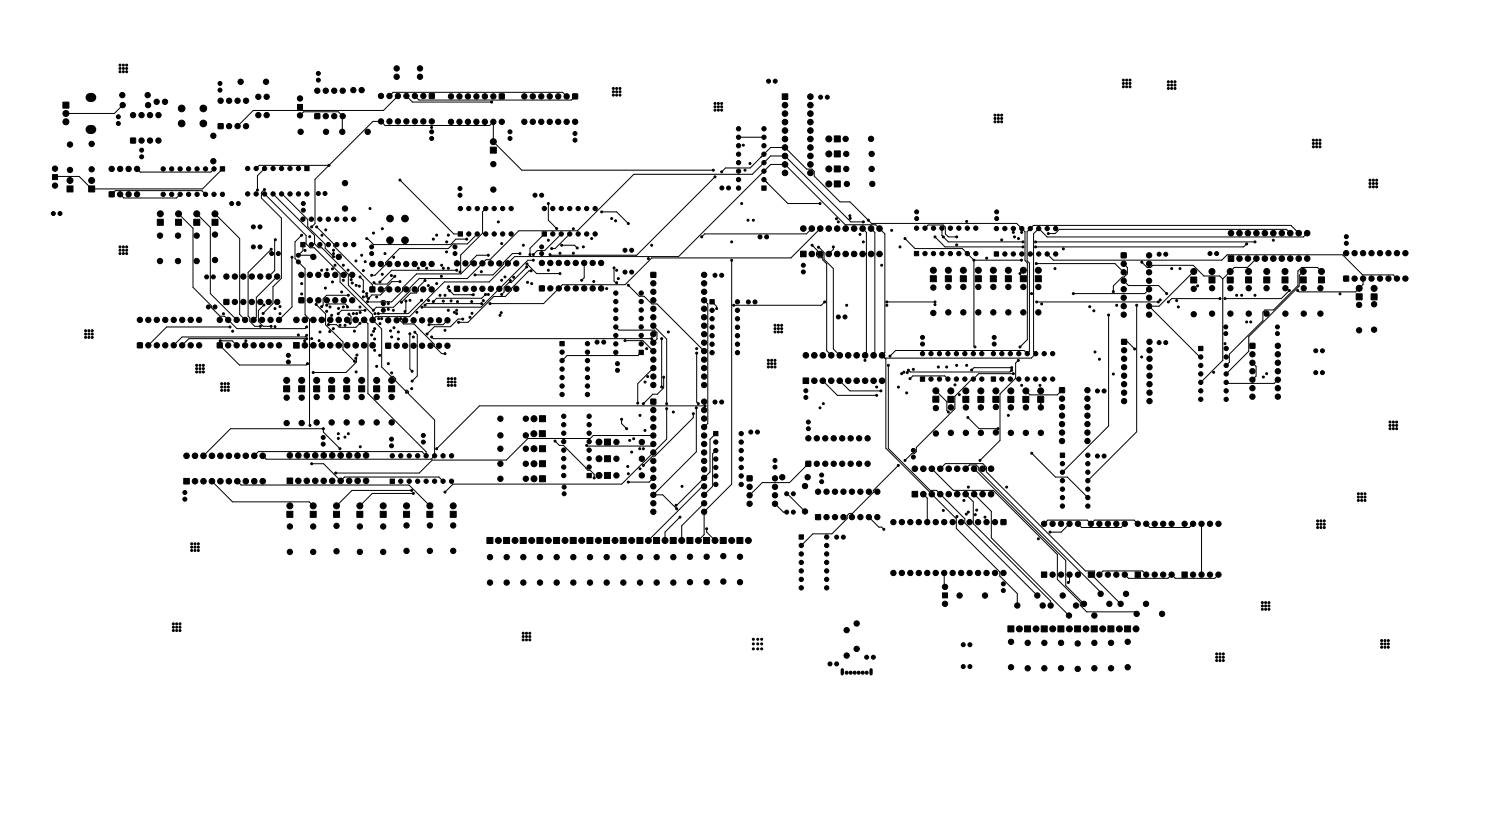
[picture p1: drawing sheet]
<svg xmlns="http://www.w3.org/2000/svg" width="450mm" height="250mm" viewBox="0 0 450 250" stroke-linecap="round" stroke-linejoin="round" font-family="sans-serif">
<g fill="#000" stroke="#000" stroke-width=".3">
<path d="M18.9 30.6h1.8v1.8h-1.8zM65.5 37.1h1.4v1.4h-1.4zM89.3 31.3h1.5v1.5h-1.5zM94.5 34.1h1.4v1.4h-1.4zM128.8 28h1.5v1.5h-1.5zM149.8 28.2h1.5v1.4h-1.5zM171.8 28.2h1.5v1.4h-1.5zM234.7 28.1h1.6v1.7h-1.6zM15.8 52.3h1.4v1.5h-1.4zM20.1 55.7h1.8v1.8h-1.8zM26.6 55.7h1.8v1.8h-1.8zM32.8 57.5h1.4v1.5h-1.4z"/>
<path d="M39.2 41.4h1.4v1.5h-1.4zM66.1 50h1.3v1.3h-1.3zM91.4 49.9h1.3v1.3h-1.3zM147.1 44.1h1.8v1.8h-1.8zM228.5 55.7h1.3v1.3h-1.3zM250.3 45.2h1.8v1.8h-1.8zM250.3 49.7h1.8v1.8h-1.8zM250.3 40.7h1.8v1.8h-1.8zM250.3 54.2h1.8v1.8h-1.8zM47.2 65.7h1.8v1.8h-1.8zM52.7 65.7h1.8v1.8h-1.8zM58.1 65.7h1.8v1.8h-1.8z"/>
<path d="M63.6 65.7h1.8v1.8h-1.8zM90.2 72.7h1.3v1.3h-1.3zM137.5 69.5h1.2v1.3h-1.2zM162.7 69.5h1.2v1.3h-1.2zM240.2 75.3h1.6v1.7h-1.6zM274.3 75.4h1.3v1.3h-1.3zM298.3 75.5h1.3v1.3h-1.3zM336.4 75.8h1.4v1.5h-1.4zM368.5 76.7h1.6v1.7h-1.6zM67.2 89.8h1.4v1.4h-1.4zM89.7 89.3h1.4v1.4h-1.4zM111 86h1.4v1.5h-1.4z"/>
<path d="M136.4 85.8h1.4v1.5h-1.4zM161.8 85.7h1.5v1.5h-1.5zM195.3 81.7h1.4v1.4h-1.4zM213 89.8h1.3v1.3h-1.3zM279.1 82.7h1.8v1.8h-1.8zM283.6 82.7h1.8v1.8h-1.8zM288.1 82.7h1.8v1.8h-1.8zM292.6 82.7h1.8v1.8h-1.8zM297.1 82.7h1.8v1.8h-1.8zM301.6 82.7h1.8v1.8h-1.8zM306.1 82.7h1.8v1.8h-1.8zM310.6 82.7h1.8v1.8h-1.8z"/>
<path d="M357.2 83h1.8v1.8h-1.8zM362.7 83h1.8v1.8h-1.8zM368.2 83h1.8v1.8h-1.8zM373.7 83h1.8v1.8h-1.8zM379.1 83h1.8v1.8h-1.8zM384.6 83h1.8v1.8h-1.8zM390.1 83h1.8v1.8h-1.8zM395.5 83h1.8v1.8h-1.8zM403.1 82.8h1.5v1.4h-1.5zM406.9 88.1h1.8v1.8h-1.8zM411.3 88.1h1.8v1.8h-1.8zM41.2 102.8h1.5v1.4h-1.5z"/>
<path d="M65.2 102.8h1.4v1.4h-1.4zM85.1 115.7h1.8v1.8h-1.8zM88.1 102.7h1.7v1.7h-1.7zM89.6 115.7h1.8v1.8h-1.8zM94.1 115.7h1.8v1.8h-1.8zM98.6 115.7h1.8v1.8h-1.8zM103.1 115.7h1.8v1.8h-1.8zM107.6 115.7h1.8v1.8h-1.8zM112.1 115.7h1.8v1.8h-1.8zM115.7 102.9h1.5v1.5h-1.5zM116.6 115.7h1.8v1.8h-1.8zM168 102.4h1.3v1.3h-1.3z"/>
<path d="M191.7 105h1.3v1.3h-1.3zM195.3 119.7h1.4v1.4h-1.4zM240.9 113.3h1.7v1.7h-1.7zM276.1 113h1.3v1.3h-1.3zM297.4 113h1.3v1.3h-1.3zM317.9 116.2h1.4v1.5h-1.4zM336.5 101.7h1.5v1.5h-1.5zM359.6 103.8h1.3v1.3h-1.3zM375 102.9h1.5v1.5h-1.5zM161.8 129.1h1.8v1.8h-1.8zM161.8 138.1h1.8v1.8h-1.8zM161.8 124.6h1.8v1.8h-1.8z"/>
<path d="M161.8 133.6h1.8v1.8h-1.8zM181.3 131.6h1.8v1.8h-1.8zM181.3 136.6h1.8v1.8h-1.8zM214.1 129.3h1.3v1.3h-1.3zM241.8 138.3h1.4v1.4h-1.4zM279.9 118.8h1.8v1.8h-1.8zM284.4 118.8h1.8v1.8h-1.8zM288.9 118.8h1.8v1.8h-1.8zM293.4 118.8h1.8v1.8h-1.8zM297.9 118.8h1.8v1.8h-1.8zM302.4 118.8h1.8v1.8h-1.8zM306.9 118.8h1.8v1.8h-1.8z"/>
<path d="M311.3 118.8h1.8v1.8h-1.8zM318.1 135.8h1.3v1.3h-1.3zM55.1 143.4h1.7v1.7h-1.7zM86.1 143.3h1.7v1.7h-1.7zM86.1 153.3h1.8v1.8h-1.8zM93.1 153.3h1.8v1.8h-1.8zM100.1 153.3h1.8v1.8h-1.8zM107.1 153.3h1.8v1.8h-1.8zM114.1 153.3h1.8v1.8h-1.8zM117 143.6h1.3v1.3h-1.3zM121.1 153.3h1.8v1.8h-1.8zM128.1 153.3h1.8v1.8h-1.8z"/>
<path d="M135.1 153.3h1.8v1.8h-1.8zM161.8 142.6h1.8v1.8h-1.8zM176.1 141.9h1.3v1.3h-1.3zM181.3 141.6h1.8v1.8h-1.8zM224.2 142.7h1.4v1.4h-1.4zM244.7 154.3h1.4v1.4h-1.4zM273.6 147.3h1.7v1.7h-1.7zM300.3 155.8h1.5v1.4h-1.5zM146.1 161.1h1.8v1.8h-1.8zM151.1 161.1h1.8v1.8h-1.8zM156.1 161.1h1.8v1.8h-1.8zM161.1 161.1h1.8v1.8h-1.8z"/>
<path d="M166.1 161.1h1.8v1.8h-1.8zM171.1 161.1h1.8v1.8h-1.8zM176.1 161.1h1.8v1.8h-1.8zM181.1 161.1h1.8v1.8h-1.8zM186.1 161.1h1.8v1.8h-1.8zM191.1 161.1h1.8v1.8h-1.8zM196.1 161.1h1.8v1.8h-1.8zM201.1 161.1h1.8v1.8h-1.8zM206.1 161.1h1.8v1.8h-1.8zM211.1 161.1h1.8v1.8h-1.8zM216.1 161.1h1.8v1.8h-1.8zM221.1 161.1h1.8v1.8h-1.8z"/>
<path d="M239.7 160.3h1.3v1.3h-1.3zM282.7 177.7h1.5v1.5h-1.5zM312.4 171.5h1.6v1.6h-1.6zM326.5 171.5h1.6v1.6h-1.6zM340.5 171.5h1.6v1.6h-1.6zM354.6 171.5h1.6v1.6h-1.6zM302.4 187.6h1.8v1.8h-1.8zM307.4 187.6h1.8v1.8h-1.8zM312.4 187.6h1.8v1.8h-1.8zM317.4 187.6h1.8v1.8h-1.8zM322.4 187.6h1.8v1.8h-1.8zM327.4 187.6h1.8v1.8h-1.8z"/>
<path d="M332.4 187.6h1.8v1.8h-1.8zM337.4 187.6h1.8v1.8h-1.8z"/>
<circle cx="36" cy="19.5" r=".3"/>
<circle cx="37" cy="19.5" r=".3"/>
<circle cx="38" cy="19.5" r=".3"/>
<circle cx="19.8" cy="34" r=".9"/>
<circle cx="19.8" cy="36.5" r=".9"/>
<circle cx="35.5" cy="37" r=".6"/>
<circle cx="35.5" cy="35" r=".6"/>
<circle cx="36" cy="20.5" r=".3"/>
<circle cx="36" cy="21.5" r=".3"/>
<circle cx="36.7" cy="28.5" r=".8"/>
<circle cx="36.8" cy="31.5" r=".8"/>
<circle cx="37" cy="20.5" r=".3"/>
<circle cx="37" cy="21.5" r=".3"/>
<circle cx="38" cy="20.5" r=".3"/>
<circle cx="38" cy="21.5" r=".3"/>
<circle cx="39.9" cy="34.5" r=".8"/>
<circle cx="42.5" cy="34.5" r=".8"/>
<circle cx="44.3" cy="28.5" r=".8"/>
<circle cx="44.4" cy="31.5" r=".8"/>
<circle cx="45" cy="34.5" r=".8"/>
<circle cx="47" cy="30.5" r=".8"/>
<circle cx="47.5" cy="34.5" r=".8"/>
<circle cx="49.5" cy="30.5" r=".8"/>
<circle cx="54.5" cy="32.5" r="1"/>
<circle cx="54.5" cy="37" r="1"/>
<circle cx="61" cy="32.5" r="1"/>
<circle cx="61" cy="37" r="1"/>
<circle cx="66" cy="27" r=".6"/>
<circle cx="66" cy="25" r=".6"/>
<circle cx="66.2" cy="30.2" r=".8"/>
<circle cx="68.7" cy="30.2" r=".8"/>
<circle cx="68.7" cy="37.8" r=".8"/>
<circle cx="71.3" cy="30.2" r=".8"/>
<circle cx="71.3" cy="37.8" r=".8"/>
<circle cx="72.2" cy="24.5" r=".8"/>
<circle cx="73.8" cy="37.8" r=".8"/>
<circle cx="73.8" cy="30.2" r=".8"/>
<circle cx="77.5" cy="29" r=".8"/>
<circle cx="77.5" cy="34.5" r=".8"/>
<circle cx="79.8" cy="24.5" r=".8"/>
<circle cx="80" cy="29" r=".8"/>
<circle cx="80" cy="34.5" r=".8"/>
<circle cx="90" cy="34.6" r=".8"/>
<circle cx="90" cy="29.5" r=".8"/>
<circle cx="90.2" cy="39.5" r=".8"/>
<circle cx="95.2" cy="27.2" r=".8"/>
<circle cx="95.5" cy="22" r=".6"/>
<circle cx="95.5" cy="24" r=".6"/>
<circle cx="97.7" cy="27.2" r=".8"/>
<circle cx="97.7" cy="34.8" r=".8"/>
<circle cx="97.8" cy="39.5" r=".8"/>
<circle cx="100.3" cy="27.2" r=".8"/>
<circle cx="100.3" cy="34.8" r=".8"/>
<circle cx="102.7" cy="39.5" r=".8"/>
<circle cx="102.8" cy="27.2" r=".8"/>
<circle cx="102.8" cy="34.8" r=".8"/>
<circle cx="106" cy="27" r=".8"/>
<circle cx="108.5" cy="27" r=".8"/>
<circle cx="110.3" cy="39.5" r=".8"/>
<circle cx="114.3" cy="36.4" r=".8"/>
<circle cx="114.3" cy="28.8" r=".8"/>
<circle cx="116.8" cy="36.4" r=".8"/>
<circle cx="116.8" cy="28.8" r=".8"/>
<circle cx="119" cy="23" r=".8"/>
<circle cx="119" cy="20.5" r=".8"/>
<circle cx="119.4" cy="36.4" r=".8"/>
<circle cx="119.4" cy="28.8" r=".8"/>
<circle cx="121.9" cy="36.4" r=".8"/>
<circle cx="121.9" cy="28.8" r=".8"/>
<circle cx="124.5" cy="36.4" r=".8"/>
<circle cx="124.5" cy="28.8" r=".8"/>
<circle cx="126" cy="23" r=".8"/>
<circle cx="126" cy="20.5" r=".8"/>
<circle cx="127" cy="36.4" r=".8"/>
<circle cx="127" cy="28.8" r=".8"/>
<circle cx="129.5" cy="38.2" r=".3"/>
<circle cx="129.5" cy="39.5" r=".6"/>
<circle cx="129.5" cy="36.4" r=".8"/>
<circle cx="135.3" cy="36.5" r=".8"/>
<circle cx="135.3" cy="28.9" r=".8"/>
<circle cx="137.8" cy="28.9" r=".8"/>
<circle cx="137.8" cy="36.5" r=".8"/>
<circle cx="140.4" cy="28.9" r=".8"/>
<circle cx="140.4" cy="36.5" r=".8"/>
<circle cx="142.9" cy="28.9" r=".8"/>
<circle cx="142.9" cy="36.5" r=".8"/>
<circle cx="145.5" cy="28.9" r=".8"/>
<circle cx="145.5" cy="36.5" r=".8"/>
<circle cx="147.5" cy="30.6" r=".3"/>
<circle cx="148" cy="36.5" r=".8"/>
<circle cx="148" cy="28.9" r=".8"/>
<circle cx="150.5" cy="36.5" r=".8"/>
<circle cx="153" cy="39.5" r=".6"/>
<circle cx="157.3" cy="28.9" r=".8"/>
<circle cx="157.3" cy="36.5" r=".8"/>
<circle cx="159.8" cy="28.9" r=".8"/>
<circle cx="159.8" cy="36.5" r=".8"/>
<circle cx="162.4" cy="28.9" r=".8"/>
<circle cx="162.4" cy="36.5" r=".8"/>
<circle cx="164.9" cy="28.9" r=".8"/>
<circle cx="164.9" cy="36.5" r=".8"/>
<circle cx="167.5" cy="28.9" r=".8"/>
<circle cx="167.5" cy="36.5" r=".8"/>
<circle cx="170" cy="28.9" r=".8"/>
<circle cx="170" cy="36.5" r=".8"/>
<circle cx="172.5" cy="36.5" r=".8"/>
<circle cx="184" cy="27.5" r=".3"/>
<circle cx="184" cy="26.5" r=".3"/>
<circle cx="184" cy="28.5" r=".3"/>
<circle cx="185" cy="27.5" r=".3"/>
<circle cx="185" cy="28.5" r=".3"/>
<circle cx="185" cy="26.5" r=".3"/>
<circle cx="186" cy="27.5" r=".3"/>
<circle cx="186" cy="28.5" r=".3"/>
<circle cx="186" cy="26.5" r=".3"/>
<circle cx="214.5" cy="31" r=".3"/>
<circle cx="214.5" cy="33" r=".3"/>
<circle cx="214.5" cy="32" r=".3"/>
<circle cx="215.5" cy="31" r=".3"/>
<circle cx="215.5" cy="33" r=".3"/>
<circle cx="215.5" cy="32" r=".3"/>
<circle cx="216.5" cy="31" r=".3"/>
<circle cx="216.5" cy="33" r=".3"/>
<circle cx="216.5" cy="32" r=".3"/>
<circle cx="221.6" cy="38.6" r=".65"/>
<circle cx="229.2" cy="38.6" r=".65"/>
<circle cx="230.6" cy="24.3" r=".6"/>
<circle cx="232.6" cy="24.3" r=".6"/>
<circle cx="235.5" cy="39.1" r=".84"/>
<circle cx="235.5" cy="34.1" r=".84"/>
<circle cx="235.5" cy="36.6" r=".84"/>
<circle cx="235.5" cy="31.5" r=".84"/>
<circle cx="243.1" cy="31.5" r=".84"/>
<circle cx="243.1" cy="34.1" r=".84"/>
<circle cx="243.1" cy="39.1" r=".84"/>
<circle cx="243.1" cy="29" r=".84"/>
<circle cx="243.1" cy="36.6" r=".84"/>
<circle cx="246.2" cy="29.1" r=".6"/>
<circle cx="248.2" cy="29.1" r=".6"/>
<circle cx="298.5" cy="34.5" r=".3"/>
<circle cx="298.5" cy="35.5" r=".3"/>
<circle cx="298.5" cy="36.5" r=".3"/>
<circle cx="299.5" cy="34.5" r=".3"/>
<circle cx="299.5" cy="35.5" r=".3"/>
<circle cx="299.5" cy="36.5" r=".3"/>
<circle cx="300.5" cy="34.5" r=".3"/>
<circle cx="300.5" cy="35.5" r=".3"/>
<circle cx="300.5" cy="36.5" r=".3"/>
<circle cx="337" cy="24" r=".3"/>
<circle cx="337" cy="26" r=".3"/>
<circle cx="337" cy="25" r=".3"/>
<circle cx="338" cy="26" r=".3"/>
<circle cx="338" cy="24" r=".3"/>
<circle cx="338" cy="25" r=".3"/>
<circle cx="339" cy="24" r=".3"/>
<circle cx="339" cy="26" r=".3"/>
<circle cx="339" cy="25" r=".3"/>
<circle cx="350.5" cy="24.5" r=".3"/>
<circle cx="350.5" cy="25.5" r=".3"/>
<circle cx="350.5" cy="26.5" r=".3"/>
<circle cx="351.5" cy="24.5" r=".3"/>
<circle cx="351.5" cy="25.5" r=".3"/>
<circle cx="351.5" cy="26.5" r=".3"/>
<circle cx="352.5" cy="24.5" r=".3"/>
<circle cx="352.5" cy="25.5" r=".3"/>
<circle cx="352.5" cy="26.5" r=".3"/>
<circle cx="16.5" cy="50.6" r=".8"/>
<circle cx="16.5" cy="55.6" r=".8"/>
<circle cx="21" cy="43.3" r=".8"/>
<circle cx="21" cy="50.9" r=".8"/>
<circle cx="21" cy="54.1" r=".9"/>
<circle cx="27.5" cy="54.1" r=".9"/>
<circle cx="27.5" cy="43.1" r=".8"/>
<circle cx="27.5" cy="50.8" r=".8"/>
<circle cx="33.5" cy="50.6" r=".8"/>
<circle cx="36" cy="50.6" r=".8"/>
<circle cx="36" cy="58.3" r=".8"/>
<circle cx="38.6" cy="50.6" r=".8"/>
<circle cx="38.6" cy="58.3" r=".8"/>
<circle cx="41.1" cy="58.3" r=".8"/>
<circle cx="41.1" cy="50.6" r=".8"/>
<circle cx="42.5" cy="42.1" r=".8"/>
<circle cx="42.5" cy="47" r=".6"/>
<circle cx="42.5" cy="45" r=".6"/>
<circle cx="45" cy="42.1" r=".8"/>
<circle cx="47.5" cy="42.1" r=".8"/>
<circle cx="49" cy="50.6" r=".65"/>
<circle cx="49" cy="58.3" r=".65"/>
<circle cx="51.5" cy="50.6" r=".65"/>
<circle cx="51.5" cy="58.3" r=".65"/>
<circle cx="54" cy="50.6" r=".65"/>
<circle cx="54" cy="58.3" r=".65"/>
<circle cx="56.6" cy="50.6" r=".65"/>
<circle cx="56.6" cy="58.3" r=".65"/>
<circle cx="59.1" cy="58.3" r=".65"/>
<circle cx="59.1" cy="50.6" r=".65"/>
<circle cx="61.7" cy="58.3" r=".65"/>
<circle cx="61.7" cy="50.6" r=".65"/>
<circle cx="64" cy="40.7" r=".8"/>
<circle cx="64" cy="48.3" r=".8"/>
<circle cx="64.2" cy="58.3" r=".65"/>
<circle cx="64.2" cy="50.6" r=".65"/>
<circle cx="66.7" cy="58.3" r=".65"/>
<circle cx="74.3" cy="50.5" r=".65"/>
<circle cx="74.3" cy="58.1" r=".65"/>
<circle cx="76.8" cy="50.5" r=".65"/>
<circle cx="76.8" cy="58.1" r=".65"/>
<circle cx="77.2" cy="57" r=".3"/>
<circle cx="79.3" cy="56.8" r=".3"/>
<circle cx="79.4" cy="50.5" r=".65"/>
<circle cx="79.4" cy="58.1" r=".65"/>
<circle cx="81.9" cy="50.5" r=".65"/>
<circle cx="81.9" cy="58.1" r=".65"/>
<circle cx="84.5" cy="58.1" r=".65"/>
<circle cx="84.5" cy="50.5" r=".65"/>
<circle cx="87" cy="50.5" r=".65"/>
<circle cx="87" cy="58.1" r=".65"/>
<circle cx="89.5" cy="58.1" r=".65"/>
<circle cx="89.5" cy="50.5" r=".65"/>
<circle cx="92.1" cy="58.1" r=".65"/>
<circle cx="95.5" cy="58" r=".6"/>
<circle cx="97.5" cy="58" r=".6"/>
<circle cx="98.7" cy="49.6" r=".3"/>
<circle cx="103.5" cy="54.9" r=".8"/>
<circle cx="120" cy="54" r=".3"/>
<circle cx="129.5" cy="41.5" r=".6"/>
<circle cx="138" cy="56.5" r=".6"/>
<circle cx="138" cy="58.5" r=".6"/>
<circle cx="148" cy="42.5" r=".9"/>
<circle cx="148" cy="49.2" r=".8"/>
<circle cx="148" cy="56.8" r=".8"/>
<circle cx="153" cy="41.5" r=".6"/>
<circle cx="160.5" cy="58.5" r=".6"/>
<circle cx="162.5" cy="58.5" r=".6"/>
<circle cx="172.5" cy="42" r=".6"/>
<circle cx="172.5" cy="40" r=".6"/>
<circle cx="214" cy="51" r=".3"/>
<circle cx="214.5" cy="53" r=".3"/>
<circle cx="216.5" cy="51.5" r=".3"/>
<circle cx="216.6" cy="56.3" r=".6"/>
<circle cx="218.6" cy="56.3" r=".6"/>
<circle cx="221.6" cy="41.1" r=".65"/>
<circle cx="221.6" cy="48.8" r=".65"/>
<circle cx="221.6" cy="51.3" r=".65"/>
<circle cx="221.6" cy="53.8" r=".65"/>
<circle cx="221.6" cy="56.4" r=".65"/>
<circle cx="221.6" cy="43.7" r=".65"/>
<circle cx="221.6" cy="46.2" r=".65"/>
<circle cx="223" cy="43.5" r=".3"/>
<circle cx="223.5" cy="51" r=".3"/>
<circle cx="225" cy="49" r=".3"/>
<circle cx="229.2" cy="53.8" r=".65"/>
<circle cx="229.2" cy="51.3" r=".65"/>
<circle cx="229.2" cy="48.8" r=".65"/>
<circle cx="229.2" cy="46.2" r=".65"/>
<circle cx="229.2" cy="43.7" r=".65"/>
<circle cx="229.2" cy="41.1" r=".65"/>
<circle cx="235.5" cy="49.3" r=".84"/>
<circle cx="235.5" cy="46.8" r=".84"/>
<circle cx="235.5" cy="51.8" r=".84"/>
<circle cx="235.5" cy="41.7" r=".84"/>
<circle cx="235.5" cy="44.2" r=".84"/>
<circle cx="243.1" cy="46.8" r=".84"/>
<circle cx="243.1" cy="44.2" r=".84"/>
<circle cx="243.1" cy="51.8" r=".84"/>
<circle cx="243.1" cy="41.7" r=".84"/>
<circle cx="243.1" cy="49.3" r=".84"/>
<circle cx="248.6" cy="41.6" r=".9"/>
<circle cx="248.6" cy="50.6" r=".9"/>
<circle cx="248.6" cy="55.1" r=".9"/>
<circle cx="248.6" cy="46.1" r=".9"/>
<circle cx="253.7" cy="41.6" r=".8"/>
<circle cx="253.9" cy="46.1" r=".8"/>
<circle cx="253.9" cy="50.6" r=".8"/>
<circle cx="254.1" cy="55.1" r=".8"/>
<circle cx="261.3" cy="41.6" r=".8"/>
<circle cx="261.5" cy="46.1" r=".8"/>
<circle cx="261.5" cy="50.6" r=".8"/>
<circle cx="261.7" cy="55.1" r=".8"/>
<circle cx="394" cy="44" r=".3"/>
<circle cx="394" cy="43" r=".3"/>
<circle cx="394" cy="42" r=".3"/>
<circle cx="395" cy="44" r=".3"/>
<circle cx="395" cy="43" r=".3"/>
<circle cx="395" cy="42" r=".3"/>
<circle cx="396" cy="44" r=".3"/>
<circle cx="396" cy="43" r=".3"/>
<circle cx="396" cy="42" r=".3"/>
<circle cx="411" cy="54" r=".3"/>
<circle cx="411" cy="56" r=".3"/>
<circle cx="411" cy="55" r=".3"/>
<circle cx="412" cy="54" r=".3"/>
<circle cx="412" cy="56" r=".3"/>
<circle cx="412" cy="55" r=".3"/>
<circle cx="413" cy="54" r=".3"/>
<circle cx="413" cy="56" r=".3"/>
<circle cx="413" cy="55" r=".3"/>
<circle cx="16" cy="64" r=".6"/>
<circle cx="18" cy="64" r=".6"/>
<circle cx="36" cy="76" r=".3"/>
<circle cx="36" cy="74" r=".3"/>
<circle cx="36" cy="75" r=".3"/>
<circle cx="37" cy="76" r=".3"/>
<circle cx="37" cy="74" r=".3"/>
<circle cx="37" cy="75" r=".3"/>
<circle cx="38" cy="74" r=".3"/>
<circle cx="38" cy="76" r=".3"/>
<circle cx="38" cy="75" r=".3"/>
<circle cx="48" cy="78.3" r=".8"/>
<circle cx="48" cy="70.6" r=".8"/>
<circle cx="48.1" cy="64.1" r=".9"/>
<circle cx="53.4" cy="70.6" r=".8"/>
<circle cx="53.4" cy="78.3" r=".8"/>
<circle cx="53.6" cy="64.1" r=".9"/>
<circle cx="59" cy="70.6" r=".8"/>
<circle cx="59" cy="78.3" r=".8"/>
<circle cx="59" cy="64.1" r=".9"/>
<circle cx="64.5" cy="70.3" r=".8"/>
<circle cx="64.5" cy="77.9" r=".8"/>
<circle cx="64.5" cy="64.1" r=".9"/>
<circle cx="69.5" cy="61" r=".6"/>
<circle cx="71.5" cy="61" r=".6"/>
<circle cx="76" cy="74" r=".6"/>
<circle cx="76" cy="68" r=".6"/>
<circle cx="78" cy="74" r=".6"/>
<circle cx="78" cy="68" r=".6"/>
<circle cx="81.4" cy="74.7" r=".3"/>
<circle cx="81.5" cy="76" r=".6"/>
<circle cx="82.6" cy="71.9" r=".3"/>
<circle cx="83.5" cy="76" r=".6"/>
<circle cx="87.6" cy="77.1" r=".3"/>
<circle cx="89.5" cy="76.5" r=".6"/>
<circle cx="89.5" cy="78.5" r=".6"/>
<circle cx="90.5" cy="70.5" r=".3"/>
<circle cx="90.9" cy="65.7" r=".65"/>
<circle cx="91" cy="63" r=".6"/>
<circle cx="91" cy="61" r=".6"/>
<circle cx="91.5" cy="75.1" r=".3"/>
<circle cx="92.9" cy="70.9" r=".3"/>
<circle cx="93.4" cy="65.7" r=".65"/>
<circle cx="93.4" cy="73.3" r=".65"/>
<circle cx="93.5" cy="68" r=".3"/>
<circle cx="94" cy="77" r=".8"/>
<circle cx="95" cy="68" r=".3"/>
<circle cx="96" cy="73.3" r=".65"/>
<circle cx="96" cy="65.7" r=".65"/>
<circle cx="96.6" cy="70.5" r=".3"/>
<circle cx="97.7" cy="68.9" r=".3"/>
<circle cx="98.5" cy="65.7" r=".65"/>
<circle cx="98.5" cy="73.3" r=".65"/>
<circle cx="100" cy="76" r=".3"/>
<circle cx="100" cy="75" r=".3"/>
<circle cx="100.1" cy="76.9" r=".3"/>
<circle cx="100.5" cy="79.5" r=".3"/>
<circle cx="101" cy="65.7" r=".65"/>
<circle cx="101" cy="73.3" r=".65"/>
<circle cx="101.6" cy="77" r=".8"/>
<circle cx="103" cy="79.5" r=".3"/>
<circle cx="103.5" cy="62.5" r=".8"/>
<circle cx="103.6" cy="65.7" r=".65"/>
<circle cx="103.6" cy="73.3" r=".65"/>
<circle cx="106.1" cy="65.7" r=".65"/>
<circle cx="106.1" cy="73.3" r=".65"/>
<circle cx="106.8" cy="78.2" r=".3"/>
<circle cx="108.5" cy="76.5" r=".3"/>
<circle cx="109.6" cy="78.5" r=".3"/>
<circle cx="110" cy="71.5" r=".3"/>
<circle cx="111" cy="62.5" r=".3"/>
<circle cx="111.5" cy="76" r=".6"/>
<circle cx="111.5" cy="74" r=".6"/>
<circle cx="111.7" cy="79.1" r=".8"/>
<circle cx="112" cy="69.9" r=".3"/>
<circle cx="114.3" cy="79.1" r=".8"/>
<circle cx="114.7" cy="68.6" r=".3"/>
<circle cx="115.5" cy="76" r=".3"/>
<circle cx="116.8" cy="79.1" r=".8"/>
<circle cx="117" cy="65.5" r="1"/>
<circle cx="117" cy="72" r="1"/>
<circle cx="118.1" cy="77.1" r=".3"/>
<circle cx="119.3" cy="79.1" r=".8"/>
<circle cx="121.5" cy="65.5" r="1"/>
<circle cx="121.5" cy="72" r="1"/>
<circle cx="121.9" cy="79.1" r=".8"/>
<circle cx="124.4" cy="79.1" r=".8"/>
<circle cx="127" cy="79.1" r=".8"/>
<circle cx="129.5" cy="79.1" r=".8"/>
<circle cx="130" cy="71.7" r=".3"/>
<circle cx="131" cy="70.5" r=".3"/>
<circle cx="132.5" cy="79.5" r=".3"/>
<circle cx="134" cy="75.5" r=".3"/>
<circle cx="134" cy="72.5" r=".3"/>
<circle cx="134.5" cy="70.5" r=".3"/>
<circle cx="136.5" cy="74" r=".6"/>
<circle cx="136.5" cy="76" r=".6"/>
<circle cx="137.1" cy="78.9" r=".8"/>
<circle cx="138.1" cy="62.5" r=".65"/>
<circle cx="139.6" cy="78.9" r=".8"/>
<circle cx="140" cy="71.7" r=".3"/>
<circle cx="140.6" cy="70.1" r=".65"/>
<circle cx="140.6" cy="62.5" r=".65"/>
<circle cx="142.2" cy="78.9" r=".8"/>
<circle cx="143.2" cy="70.1" r=".65"/>
<circle cx="143.2" cy="62.5" r=".65"/>
<circle cx="144.7" cy="78.9" r=".8"/>
<circle cx="145.7" cy="62.5" r=".65"/>
<circle cx="145.7" cy="70.1" r=".65"/>
<circle cx="146.5" cy="76.5" r=".3"/>
<circle cx="147.3" cy="78.9" r=".8"/>
<circle cx="148.3" cy="62.5" r=".65"/>
<circle cx="148.3" cy="70.1" r=".65"/>
<circle cx="149.5" cy="66.5" r=".3"/>
<circle cx="149.8" cy="78.9" r=".8"/>
<circle cx="150.5" cy="73" r=".3"/>
<circle cx="150.8" cy="62.5" r=".65"/>
<circle cx="150.8" cy="70.1" r=".65"/>
<circle cx="152.3" cy="78.9" r=".8"/>
<circle cx="153.3" cy="70.1" r=".65"/>
<circle cx="153.3" cy="62.5" r=".65"/>
<circle cx="154.9" cy="78.9" r=".8"/>
<circle cx="156" cy="76" r=".3"/>
<circle cx="157" cy="73.5" r=".3"/>
<circle cx="158.1" cy="79.1" r=".3"/>
<circle cx="159" cy="76.3" r=".3"/>
<circle cx="160" cy="78" r=".3"/>
<circle cx="160" cy="76.3" r=".3"/>
<circle cx="162.5" cy="76" r=".6"/>
<circle cx="162.5" cy="74" r=".6"/>
<circle cx="162.6" cy="78.8" r=".8"/>
<circle cx="163.3" cy="62.5" r=".65"/>
<circle cx="164.5" cy="61" r=".3"/>
<circle cx="164.5" cy="72" r=".3"/>
<circle cx="165" cy="76.3" r=".3"/>
<circle cx="165.1" cy="78.8" r=".8"/>
<circle cx="165.5" cy="74.5" r=".3"/>
<circle cx="165.8" cy="70.1" r=".65"/>
<circle cx="165.8" cy="62.5" r=".65"/>
<circle cx="167" cy="68.5" r=".3"/>
<circle cx="167.6" cy="78.8" r=".8"/>
<circle cx="168" cy="75.9" r=".3"/>
<circle cx="168.4" cy="62.5" r=".65"/>
<circle cx="168.4" cy="70.1" r=".65"/>
<circle cx="168.5" cy="73.5" r=".3"/>
<circle cx="170.2" cy="78.8" r=".8"/>
<circle cx="170.9" cy="62.5" r=".65"/>
<circle cx="170.9" cy="70.1" r=".65"/>
<circle cx="172" cy="68.6" r=".3"/>
<circle cx="172" cy="75.9" r=".3"/>
<circle cx="172.7" cy="78.8" r=".8"/>
<circle cx="173.2" cy="74.3" r=".3"/>
<circle cx="173.5" cy="70.1" r=".65"/>
<circle cx="173.5" cy="62.5" r=".65"/>
<circle cx="175" cy="74" r=".3"/>
<circle cx="175.3" cy="78.8" r=".8"/>
<circle cx="176" cy="62.5" r=".65"/>
<circle cx="176" cy="70.1" r=".65"/>
<circle cx="177.5" cy="71.5" r=".3"/>
<circle cx="177.8" cy="78.8" r=".8"/>
<circle cx="178.5" cy="62.5" r=".65"/>
<circle cx="178.5" cy="70.1" r=".65"/>
<circle cx="180.3" cy="78.8" r=".8"/>
<circle cx="180.5" cy="63.5" r=".3"/>
<circle cx="183.5" cy="65.5" r=".3"/>
<circle cx="184.7" cy="66.2" r=".3"/>
<circle cx="187.5" cy="75" r=".6"/>
<circle cx="188.5" cy="67" r=".3"/>
<circle cx="189.5" cy="75" r=".6"/>
<circle cx="194.5" cy="77.5" r=".3"/>
<circle cx="195.5" cy="73.5" r=".3"/>
<circle cx="210.5" cy="71" r=".3"/>
<circle cx="219.5" cy="78" r=".3"/>
<circle cx="219.5" cy="72.5" r=".3"/>
<circle cx="222.5" cy="61" r=".3"/>
<circle cx="224.4" cy="66" r=".3"/>
<circle cx="226" cy="66" r=".3"/>
<circle cx="228" cy="71" r=".6"/>
<circle cx="230" cy="71" r=".6"/>
<circle cx="241" cy="68.5" r=".84"/>
<circle cx="241" cy="79.5" r=".6"/>
<circle cx="243.5" cy="76.1" r=".84"/>
<circle cx="243.5" cy="68.5" r=".84"/>
<circle cx="243.6" cy="73.5" r=".3"/>
<circle cx="245.6" cy="74.1" r=".3"/>
<circle cx="246" cy="61" r=".3"/>
<circle cx="246.1" cy="76.1" r=".84"/>
<circle cx="246.1" cy="68.5" r=".84"/>
<circle cx="248.6" cy="76.1" r=".84"/>
<circle cx="248.6" cy="68.5" r=".84"/>
<circle cx="250" cy="74" r=".3"/>
<circle cx="250.9" cy="65.6" r=".3"/>
<circle cx="251.2" cy="68.5" r=".84"/>
<circle cx="251.2" cy="76.1" r=".84"/>
<circle cx="251.5" cy="66.5" r=".3"/>
<circle cx="253.7" cy="76.1" r=".84"/>
<circle cx="253.7" cy="68.5" r=".84"/>
<circle cx="255" cy="64.7" r=".3"/>
<circle cx="255.1" cy="65.5" r=".3"/>
<circle cx="256.2" cy="68.5" r=".84"/>
<circle cx="256.2" cy="76.1" r=".84"/>
<circle cx="258" cy="70.3" r=".3"/>
<circle cx="258.8" cy="76.1" r=".84"/>
<circle cx="258.8" cy="68.5" r=".84"/>
<circle cx="259" cy="72.5" r=".3"/>
<circle cx="259" cy="66.5" r=".3"/>
<circle cx="260.5" cy="66" r=".3"/>
<circle cx="261.3" cy="76.1" r=".84"/>
<circle cx="261.3" cy="68.5" r=".84"/>
<circle cx="263.9" cy="76.1" r=".84"/>
<circle cx="263.9" cy="68.5" r=".84"/>
<circle cx="264.5" cy="79.5" r=".3"/>
<circle cx="267.5" cy="69.1" r=".3"/>
<circle cx="270" cy="74" r=".3"/>
<circle cx="271.5" cy="71.5" r=".3"/>
<circle cx="275" cy="68.4" r=".65"/>
<circle cx="275" cy="65.5" r=".6"/>
<circle cx="275" cy="63.5" r=".6"/>
<circle cx="277.5" cy="76" r=".65"/>
<circle cx="277.5" cy="68.4" r=".65"/>
<circle cx="280" cy="76" r=".65"/>
<circle cx="280" cy="68.4" r=".65"/>
<circle cx="280.5" cy="71" r=".3"/>
<circle cx="282.6" cy="76" r=".65"/>
<circle cx="282.6" cy="68.4" r=".65"/>
<circle cx="283" cy="71" r=".3"/>
<circle cx="285.1" cy="76" r=".65"/>
<circle cx="285.1" cy="68.4" r=".65"/>
<circle cx="287" cy="73.4" r=".3"/>
<circle cx="287" cy="71" r=".3"/>
<circle cx="287.7" cy="76" r=".65"/>
<circle cx="287.7" cy="68.4" r=".65"/>
<circle cx="290" cy="66.4" r=".3"/>
<circle cx="290.2" cy="68.4" r=".65"/>
<circle cx="290.2" cy="76" r=".65"/>
<circle cx="292.2" cy="78" r=".3"/>
<circle cx="292.7" cy="68.4" r=".65"/>
<circle cx="292.7" cy="76" r=".65"/>
<circle cx="296" cy="77.4" r=".3"/>
<circle cx="298.9" cy="68.5" r=".65"/>
<circle cx="299" cy="65.5" r=".6"/>
<circle cx="299" cy="63.5" r=".6"/>
<circle cx="300.5" cy="71.9" r=".3"/>
<circle cx="301.5" cy="76.1" r=".65"/>
<circle cx="301.5" cy="68.5" r=".65"/>
<circle cx="304" cy="76.1" r=".65"/>
<circle cx="304" cy="68.5" r=".65"/>
<circle cx="304" cy="69.7" r=".3"/>
<circle cx="304.3" cy="71" r=".3"/>
<circle cx="305.5" cy="71.5" r=".3"/>
<circle cx="306.4" cy="78" r=".3"/>
<circle cx="306.5" cy="69.7" r=".3"/>
<circle cx="306.5" cy="76.1" r=".65"/>
<circle cx="306.5" cy="68.5" r=".65"/>
<circle cx="306.9" cy="72.5" r=".3"/>
<circle cx="306.9" cy="74" r=".3"/>
<circle cx="309.1" cy="76.1" r=".65"/>
<circle cx="309.1" cy="68.5" r=".65"/>
<circle cx="310.7" cy="72.5" r=".3"/>
<circle cx="310.7" cy="74" r=".3"/>
<circle cx="310.9" cy="79" r=".3"/>
<circle cx="311.6" cy="76.1" r=".65"/>
<circle cx="311.6" cy="68.5" r=".65"/>
<circle cx="314.2" cy="76.1" r=".65"/>
<circle cx="314.2" cy="68.5" r=".65"/>
<circle cx="314.5" cy="70" r=".3"/>
<circle cx="316.7" cy="68.5" r=".65"/>
<circle cx="316.7" cy="76.1" r=".65"/>
<circle cx="319" cy="74.6" r=".3"/>
<circle cx="337.1" cy="79.1" r=".8"/>
<circle cx="342.5" cy="78.6" r=".3"/>
<circle cx="344.7" cy="79.1" r=".8"/>
<circle cx="344.7" cy="76.5" r=".8"/>
<circle cx="347.7" cy="76.2" r=".6"/>
<circle cx="349.7" cy="76.2" r=".6"/>
<circle cx="363" cy="76" r=".6"/>
<circle cx="365" cy="76" r=".6"/>
<circle cx="369.3" cy="69.9" r=".84"/>
<circle cx="371.8" cy="77.5" r=".84"/>
<circle cx="371.8" cy="69.9" r=".84"/>
<circle cx="374" cy="73.1" r=".3"/>
<circle cx="374.4" cy="69.9" r=".84"/>
<circle cx="374.4" cy="77.5" r=".84"/>
<circle cx="376.5" cy="72.5" r=".3"/>
<circle cx="376.9" cy="77.5" r=".84"/>
<circle cx="376.9" cy="69.9" r=".84"/>
<circle cx="379.5" cy="69.9" r=".84"/>
<circle cx="379.5" cy="77.5" r=".84"/>
<circle cx="382" cy="69.9" r=".84"/>
<circle cx="382" cy="77.5" r=".84"/>
<circle cx="382" cy="72" r=".3"/>
<circle cx="384.5" cy="77.5" r=".84"/>
<circle cx="384.5" cy="69.9" r=".84"/>
<circle cx="387.1" cy="77.5" r=".84"/>
<circle cx="387.1" cy="69.9" r=".84"/>
<circle cx="389.6" cy="77.5" r=".84"/>
<circle cx="389.6" cy="69.9" r=".84"/>
<circle cx="392.2" cy="77.5" r=".84"/>
<circle cx="392.2" cy="69.9" r=".84"/>
<circle cx="403.8" cy="75.9" r=".8"/>
<circle cx="403.9" cy="72.9" r=".6"/>
<circle cx="403.9" cy="70.9" r=".6"/>
<circle cx="406.4" cy="75.9" r=".8"/>
<circle cx="408.9" cy="75.9" r=".8"/>
<circle cx="411.5" cy="75.9" r=".8"/>
<circle cx="414" cy="75.9" r=".8"/>
<circle cx="416.5" cy="75.9" r=".8"/>
<circle cx="419.1" cy="75.9" r=".8"/>
<circle cx="421.6" cy="75.9" r=".8"/>
<circle cx="25.7" cy="99.1" r=".3"/>
<circle cx="26.7" cy="99.1" r=".3"/>
<circle cx="27.7" cy="99.1" r=".3"/>
<circle cx="42" cy="95.9" r=".8"/>
<circle cx="44.5" cy="95.9" r=".8"/>
<circle cx="47" cy="95.9" r=".8"/>
<circle cx="49.6" cy="95.9" r=".8"/>
<circle cx="52.1" cy="95.9" r=".8"/>
<circle cx="54.7" cy="95.9" r=".8"/>
<circle cx="57.2" cy="95.9" r=".8"/>
<circle cx="59.7" cy="95.9" r=".8"/>
<circle cx="62" cy="83" r=".6"/>
<circle cx="62.5" cy="92" r=".6"/>
<circle cx="64" cy="83" r=".6"/>
<circle cx="64.5" cy="92" r=".6"/>
<circle cx="65.9" cy="95.9" r=".8"/>
<circle cx="67" cy="94.1" r=".3"/>
<circle cx="67.9" cy="82.9" r=".8"/>
<circle cx="68.5" cy="95.9" r=".8"/>
<circle cx="69" cy="98" r=".3"/>
<circle cx="69.8" cy="99.3" r=".3"/>
<circle cx="70.5" cy="90.5" r=".8"/>
<circle cx="70.5" cy="82.9" r=".8"/>
<circle cx="71" cy="95.9" r=".8"/>
<circle cx="73" cy="90.5" r=".8"/>
<circle cx="73" cy="82.9" r=".8"/>
<circle cx="73.5" cy="95.9" r=".8"/>
<circle cx="75.5" cy="90.5" r=".8"/>
<circle cx="75.5" cy="82.9" r=".8"/>
<circle cx="76.1" cy="95.9" r=".8"/>
<circle cx="78.1" cy="90.5" r=".8"/>
<circle cx="78.1" cy="82.9" r=".8"/>
<circle cx="78.1" cy="97.8" r=".3"/>
<circle cx="78.6" cy="95.9" r=".8"/>
<circle cx="78.9" cy="94" r=".3"/>
<circle cx="79.2" cy="91.4" r=".3"/>
<circle cx="80.6" cy="90.5" r=".8"/>
<circle cx="80.6" cy="82.9" r=".8"/>
<circle cx="81.2" cy="95.9" r=".8"/>
<circle cx="81.3" cy="97.8" r=".3"/>
<circle cx="82.5" cy="92.5" r=".3"/>
<circle cx="82.5" cy="97.9" r=".3"/>
<circle cx="83.2" cy="90.5" r=".8"/>
<circle cx="83.2" cy="82.9" r=".8"/>
<circle cx="83.7" cy="95.9" r=".8"/>
<circle cx="84" cy="94" r=".3"/>
<circle cx="84" cy="91.9" r=".3"/>
<circle cx="88.9" cy="95.9" r=".84"/>
<circle cx="90.4" cy="82.4" r=".8"/>
<circle cx="90.5" cy="85" r=".3"/>
<circle cx="90.5" cy="88.1" r=".3"/>
<circle cx="91.5" cy="95.9" r=".84"/>
<circle cx="92" cy="98" r=".3"/>
<circle cx="93" cy="90" r=".8"/>
<circle cx="93" cy="82.4" r=".8"/>
<circle cx="94" cy="95.9" r=".84"/>
<circle cx="94.8" cy="91.2" r=".3"/>
<circle cx="95.5" cy="90" r=".8"/>
<circle cx="95.5" cy="82.4" r=".8"/>
<circle cx="96" cy="99.5" r=".3"/>
<circle cx="96.5" cy="81" r=".3"/>
<circle cx="96.5" cy="91.9" r=".3"/>
<circle cx="96.5" cy="95.9" r=".84"/>
<circle cx="97.6" cy="86.4" r=".3"/>
<circle cx="98" cy="91.5" r=".3"/>
<circle cx="98" cy="93.3" r=".3"/>
<circle cx="98" cy="90" r=".8"/>
<circle cx="98" cy="82.4" r=".8"/>
<circle cx="98.1" cy="80.8" r=".3"/>
<circle cx="98.5" cy="97.3" r=".3"/>
<circle cx="98.9" cy="99.4" r=".3"/>
<circle cx="99" cy="92" r=".3"/>
<circle cx="99.1" cy="95.9" r=".84"/>
<circle cx="99.5" cy="94.5" r=".3"/>
<circle cx="99.7" cy="84.5" r=".3"/>
<circle cx="99.7" cy="80.6" r=".3"/>
<circle cx="100" cy="98.5" r=".3"/>
<circle cx="100.6" cy="90" r=".8"/>
<circle cx="100.6" cy="82.4" r=".8"/>
<circle cx="101.5" cy="94" r=".3"/>
<circle cx="101.6" cy="92.4" r=".3"/>
<circle cx="101.6" cy="95.9" r=".84"/>
<circle cx="102" cy="97.5" r=".3"/>
<circle cx="102.5" cy="87.5" r=".3"/>
<circle cx="103" cy="84" r=".3"/>
<circle cx="103" cy="92" r=".3"/>
<circle cx="103.1" cy="90" r=".8"/>
<circle cx="103.1" cy="82.4" r=".8"/>
<circle cx="103.5" cy="97.5" r=".3"/>
<circle cx="104.2" cy="95.9" r=".84"/>
<circle cx="104.2" cy="92" r=".3"/>
<circle cx="104.4" cy="81" r=".3"/>
<circle cx="104.5" cy="88.5" r=".3"/>
<circle cx="104.7" cy="94.2" r=".3"/>
<circle cx="105" cy="96.9" r=".3"/>
<circle cx="105.4" cy="83.8" r=".3"/>
<circle cx="105.7" cy="90" r=".8"/>
<circle cx="105.7" cy="82.4" r=".8"/>
<circle cx="105.7" cy="84.8" r=".3"/>
<circle cx="106" cy="94" r=".3"/>
<circle cx="106.3" cy="99.3" r=".3"/>
<circle cx="106.7" cy="95.9" r=".84"/>
<circle cx="106.8" cy="85.5" r=".3"/>
<circle cx="107" cy="94" r=".3"/>
<circle cx="107.8" cy="85.8" r=".3"/>
<circle cx="108" cy="83" r=".3"/>
<circle cx="108" cy="92" r=".3"/>
<circle cx="108" cy="96.9" r=".3"/>
<circle cx="108.1" cy="93.7" r=".3"/>
<circle cx="109" cy="89" r=".3"/>
<circle cx="109" cy="81.1" r=".3"/>
<circle cx="109" cy="87.4" r=".3"/>
<circle cx="109.2" cy="95.9" r=".84"/>
<circle cx="109.5" cy="93" r=".3"/>
<circle cx="110" cy="88" r=".3"/>
<circle cx="110" cy="88.8" r=".3"/>
<circle cx="110.2" cy="90.4" r=".3"/>
<circle cx="110.5" cy="89.5" r=".3"/>
<circle cx="111.5" cy="82.5" r=".3"/>
<circle cx="111.8" cy="95.9" r=".84"/>
<circle cx="112" cy="93" r=".3"/>
<circle cx="112.1" cy="99.3" r=".3"/>
<circle cx="112.2" cy="84.7" r=".3"/>
<circle cx="112.4" cy="98.5" r=".3"/>
<circle cx="112.5" cy="94" r=".3"/>
<circle cx="113" cy="89" r=".3"/>
<circle cx="113.5" cy="94" r=".3"/>
<circle cx="113.6" cy="95.5" r=".3"/>
<circle cx="114" cy="84.6" r=".3"/>
<circle cx="114" cy="97" r=".3"/>
<circle cx="114.3" cy="86.8" r=".8"/>
<circle cx="114.5" cy="95.5" r=".3"/>
<circle cx="114.7" cy="82.2" r=".3"/>
<circle cx="115" cy="93" r=".6"/>
<circle cx="115" cy="91" r=".6"/>
<circle cx="116.5" cy="96" r=".8"/>
<circle cx="116.5" cy="91" r=".3"/>
<circle cx="116.5" cy="92.7" r=".3"/>
<circle cx="116.8" cy="86.8" r=".8"/>
<circle cx="117.1" cy="99.2" r=".3"/>
<circle cx="117.4" cy="82.6" r=".3"/>
<circle cx="118" cy="93" r=".3"/>
<circle cx="118.2" cy="98.2" r=".3"/>
<circle cx="118.4" cy="82.8" r=".3"/>
<circle cx="119" cy="96" r=".8"/>
<circle cx="119.3" cy="86.8" r=".8"/>
<circle cx="119.5" cy="99.5" r=".3"/>
<circle cx="120" cy="84.4" r=".3"/>
<circle cx="120.2" cy="95.5" r=".3"/>
<circle cx="120.4" cy="90.6" r=".3"/>
<circle cx="121.5" cy="93.4" r=".3"/>
<circle cx="121.5" cy="96" r=".8"/>
<circle cx="121.8" cy="90.2" r=".3"/>
<circle cx="121.9" cy="86.8" r=".8"/>
<circle cx="123" cy="90" r=".3"/>
<circle cx="124.1" cy="96" r=".8"/>
<circle cx="124.4" cy="86.8" r=".8"/>
<circle cx="124.5" cy="99.6" r=".3"/>
<circle cx="125.1" cy="93.6" r=".3"/>
<circle cx="125.5" cy="80.4" r=".3"/>
<circle cx="126.5" cy="90" r=".3"/>
<circle cx="126.6" cy="92.1" r=".3"/>
<circle cx="126.6" cy="96" r=".8"/>
<circle cx="127" cy="86.8" r=".8"/>
<circle cx="127.5" cy="84.1" r=".3"/>
<circle cx="127.5" cy="91.5" r=".3"/>
<circle cx="128" cy="80.4" r=".3"/>
<circle cx="128.5" cy="85.6" r=".3"/>
<circle cx="128.6" cy="90.1" r=".3"/>
<circle cx="128.7" cy="97.3" r=".3"/>
<circle cx="129.2" cy="96" r=".8"/>
<circle cx="129.5" cy="86.8" r=".8"/>
<circle cx="130" cy="90.4" r=".3"/>
<circle cx="131" cy="85" r=".3"/>
<circle cx="131.7" cy="96" r=".8"/>
<circle cx="132" cy="88.5" r=".3"/>
<circle cx="132.4" cy="82.8" r=".3"/>
<circle cx="133" cy="90.3" r=".3"/>
<circle cx="133" cy="80.4" r=".3"/>
<circle cx="133.5" cy="99" r=".3"/>
<circle cx="133.5" cy="88.5" r=".3"/>
<circle cx="134.2" cy="96" r=".8"/>
<circle cx="134.5" cy="93" r=".3"/>
<circle cx="134.5" cy="80.4" r=".3"/>
<circle cx="134.6" cy="85.9" r=".3"/>
<circle cx="134.9" cy="87.1" r=".3"/>
<circle cx="135.3" cy="90.2" r=".3"/>
<circle cx="136.3" cy="93.6" r=".3"/>
<circle cx="137" cy="81" r=".3"/>
<circle cx="137" cy="94" r=".3"/>
<circle cx="137" cy="93" r=".3"/>
<circle cx="137.2" cy="90.4" r=".3"/>
<circle cx="137.6" cy="96.6" r=".3"/>
<circle cx="138" cy="81.5" r=".3"/>
<circle cx="138.8" cy="95.6" r=".3"/>
<circle cx="139.6" cy="86.6" r=".8"/>
<circle cx="141" cy="95.1" r=".3"/>
<circle cx="141.5" cy="90.4" r=".3"/>
<circle cx="141.6" cy="93.9" r=".3"/>
<circle cx="142" cy="88.3" r=".3"/>
<circle cx="142.2" cy="86.6" r=".8"/>
<circle cx="142.5" cy="82.4" r=".3"/>
<circle cx="144.4" cy="81.4" r=".3"/>
<circle cx="144.5" cy="91" r=".3"/>
<circle cx="144.7" cy="86.6" r=".8"/>
<circle cx="145" cy="90.1" r=".3"/>
<circle cx="145.7" cy="88.3" r=".3"/>
<circle cx="146.5" cy="88.3" r=".3"/>
<circle cx="147" cy="91" r=".3"/>
<circle cx="147.3" cy="86.6" r=".8"/>
<circle cx="149.8" cy="86.6" r=".8"/>
<circle cx="150" cy="94.5" r=".3"/>
<circle cx="150.4" cy="93.7" r=".3"/>
<circle cx="150.5" cy="84" r=".3"/>
<circle cx="150.5" cy="88.3" r=".3"/>
<circle cx="151.5" cy="83" r=".3"/>
<circle cx="152.3" cy="86.6" r=".8"/>
<circle cx="153.1" cy="84.1" r=".3"/>
<circle cx="154.1" cy="83.1" r=".3"/>
<circle cx="154.9" cy="86.6" r=".8"/>
<circle cx="158" cy="80" r=".3"/>
<circle cx="158.3" cy="84.6" r=".3"/>
<circle cx="159.3" cy="81.2" r=".3"/>
<circle cx="159.5" cy="85" r=".3"/>
<circle cx="164.5" cy="81" r=".3"/>
<circle cx="165.1" cy="86.4" r=".8"/>
<circle cx="167.6" cy="86.4" r=".8"/>
<circle cx="168" cy="82" r=".3"/>
<circle cx="170.2" cy="86.4" r=".8"/>
<circle cx="172.7" cy="86.4" r=".8"/>
<circle cx="174.5" cy="84" r=".3"/>
<circle cx="175.3" cy="86.4" r=".8"/>
<circle cx="177.8" cy="86.4" r=".8"/>
<circle cx="178.1" cy="84.4" r=".3"/>
<circle cx="180.3" cy="86.4" r=".8"/>
<circle cx="182" cy="86.5" r=".3"/>
<circle cx="184.2" cy="80.3" r=".3"/>
<circle cx="184.7" cy="95.5" r=".65"/>
<circle cx="184.7" cy="92.9" r=".65"/>
<circle cx="184.7" cy="98" r=".65"/>
<circle cx="184.7" cy="87.9" r=".65"/>
<circle cx="184.7" cy="90.4" r=".65"/>
<circle cx="185" cy="81" r=".3"/>
<circle cx="185" cy="84.7" r=".3"/>
<circle cx="185.5" cy="83.5" r=".3"/>
<circle cx="187.5" cy="81.6" r=".6"/>
<circle cx="188.5" cy="85.5" r=".3"/>
<circle cx="189.5" cy="81.6" r=".6"/>
<circle cx="192.4" cy="95.5" r=".65"/>
<circle cx="192.4" cy="92.9" r=".65"/>
<circle cx="192.4" cy="87.9" r=".65"/>
<circle cx="192.4" cy="90.4" r=".65"/>
<circle cx="192.4" cy="98" r=".65"/>
<circle cx="196" cy="92.6" r=".8"/>
<circle cx="196" cy="87.5" r=".8"/>
<circle cx="196" cy="90" r=".8"/>
<circle cx="196" cy="95.1" r=".8"/>
<circle cx="196" cy="84.9" r=".8"/>
<circle cx="196" cy="97.6" r=".8"/>
<circle cx="200.5" cy="99.5" r=".3"/>
<circle cx="211.2" cy="84.9" r=".8"/>
<circle cx="211.2" cy="92.6" r=".8"/>
<circle cx="211.2" cy="90" r=".8"/>
<circle cx="211.2" cy="87.5" r=".8"/>
<circle cx="211.2" cy="97.6" r=".8"/>
<circle cx="211.2" cy="95.1" r=".8"/>
<circle cx="211.2" cy="82.4" r=".8"/>
<circle cx="213.6" cy="95.6" r=".65"/>
<circle cx="213.6" cy="93" r=".65"/>
<circle cx="213.6" cy="98.1" r=".65"/>
<circle cx="214.5" cy="82.5" r=".6"/>
<circle cx="215" cy="92.5" r=".3"/>
<circle cx="216.5" cy="82.5" r=".6"/>
<circle cx="220.1" cy="91.5" r=".3"/>
<circle cx="221.2" cy="90.5" r=".65"/>
<circle cx="221.2" cy="98.1" r=".65"/>
<circle cx="221.2" cy="95.6" r=".65"/>
<circle cx="221.2" cy="93" r=".65"/>
<circle cx="224.5" cy="90.5" r=".6"/>
<circle cx="226.5" cy="90.5" r=".6"/>
<circle cx="232.5" cy="99.5" r=".3"/>
<circle cx="232.5" cy="97.5" r=".3"/>
<circle cx="232.5" cy="98.5" r=".3"/>
<circle cx="233.5" cy="99.5" r=".3"/>
<circle cx="233.5" cy="97.5" r=".3"/>
<circle cx="233.5" cy="98.5" r=".3"/>
<circle cx="234.5" cy="99.5" r=".3"/>
<circle cx="234.5" cy="97.5" r=".3"/>
<circle cx="234.5" cy="98.5" r=".3"/>
<circle cx="241" cy="81.5" r=".6"/>
<circle cx="247.4" cy="90.5" r=".3"/>
<circle cx="251.5" cy="95" r=".6"/>
<circle cx="253.5" cy="95" r=".6"/>
<circle cx="254" cy="91.5" r=".3"/>
<circle cx="266.1" cy="91.5" r=".3"/>
<circle cx="266.1" cy="90.5" r=".3"/>
<circle cx="280" cy="86.2" r=".8"/>
<circle cx="280" cy="93.8" r=".8"/>
<circle cx="280" cy="81" r=".9"/>
<circle cx="280.5" cy="90.5" r=".3"/>
<circle cx="280.5" cy="91.3" r=".3"/>
<circle cx="284.5" cy="86" r=".8"/>
<circle cx="284.5" cy="93.6" r=".8"/>
<circle cx="284.5" cy="81" r=".9"/>
<circle cx="289" cy="81" r=".9"/>
<circle cx="289" cy="86" r=".8"/>
<circle cx="289" cy="93.6" r=".8"/>
<circle cx="293.5" cy="93.6" r=".8"/>
<circle cx="293.5" cy="86" r=".8"/>
<circle cx="293.5" cy="81" r=".9"/>
<circle cx="298" cy="93.6" r=".8"/>
<circle cx="298" cy="86" r=".8"/>
<circle cx="298" cy="81" r=".9"/>
<circle cx="302.5" cy="81" r=".9"/>
<circle cx="302.5" cy="86" r=".8"/>
<circle cx="302.5" cy="93.6" r=".8"/>
<circle cx="306" cy="82" r=".3"/>
<circle cx="307" cy="93.6" r=".8"/>
<circle cx="307" cy="86" r=".8"/>
<circle cx="307" cy="81" r=".9"/>
<circle cx="309.5" cy="88" r=".3"/>
<circle cx="311" cy="90.5" r=".3"/>
<circle cx="311.5" cy="81" r=".9"/>
<circle cx="311.5" cy="86" r=".8"/>
<circle cx="311.5" cy="93.6" r=".8"/>
<circle cx="312.5" cy="91.1" r=".3"/>
<circle cx="316.5" cy="80.5" r=".3"/>
<circle cx="322" cy="88" r=".3"/>
<circle cx="326.9" cy="91.9" r=".3"/>
<circle cx="328.2" cy="93.2" r=".3"/>
<circle cx="332.6" cy="94.4" r=".3"/>
<circle cx="334" cy="87.4" r=".3"/>
<circle cx="335" cy="91.5" r=".3"/>
<circle cx="337.1" cy="91.8" r=".8"/>
<circle cx="337.1" cy="89.2" r=".8"/>
<circle cx="337.1" cy="94.3" r=".8"/>
<circle cx="337.1" cy="86.7" r=".8"/>
<circle cx="337.1" cy="84.2" r=".8"/>
<circle cx="337.1" cy="81.6" r=".8"/>
<circle cx="341" cy="91.5" r=".3"/>
<circle cx="344.7" cy="91.8" r=".8"/>
<circle cx="344.7" cy="94.3" r=".8"/>
<circle cx="344.7" cy="84.2" r=".8"/>
<circle cx="344.7" cy="89.2" r=".8"/>
<circle cx="344.7" cy="86.7" r=".8"/>
<circle cx="344.7" cy="81.6" r=".8"/>
<circle cx="347.5" cy="90.5" r=".3"/>
<circle cx="348.1" cy="89.9" r=".3"/>
<circle cx="350" cy="88" r=".3"/>
<circle cx="350.5" cy="90.5" r=".3"/>
<circle cx="351.5" cy="80.5" r=".3"/>
<circle cx="353" cy="90.1" r=".3"/>
<circle cx="353.5" cy="92" r=".3"/>
<circle cx="354" cy="80.5" r=".3"/>
<circle cx="358.1" cy="94.2" r=".8"/>
<circle cx="358.1" cy="86.6" r=".8"/>
<circle cx="358.1" cy="81.4" r=".9"/>
<circle cx="359.3" cy="85.7" r=".3"/>
<circle cx="363.6" cy="81.4" r=".9"/>
<circle cx="363.6" cy="86.4" r=".8"/>
<circle cx="363.6" cy="94" r=".8"/>
<circle cx="366" cy="89.5" r=".3"/>
<circle cx="367.5" cy="89.5" r=".3"/>
<circle cx="367.7" cy="98" r=".6"/>
<circle cx="369.1" cy="81.4" r=".9"/>
<circle cx="369.1" cy="86.4" r=".8"/>
<circle cx="369.1" cy="94" r=".8"/>
<circle cx="371" cy="88.5" r=".3"/>
<circle cx="372.5" cy="88.5" r=".3"/>
<circle cx="374" cy="96.5" r=".3"/>
<circle cx="374.6" cy="81.4" r=".9"/>
<circle cx="374.6" cy="86.4" r=".8"/>
<circle cx="374.6" cy="94" r=".8"/>
<circle cx="375.2" cy="96.5" r=".3"/>
<circle cx="376.5" cy="88.5" r=".3"/>
<circle cx="380" cy="94" r=".8"/>
<circle cx="380" cy="86.4" r=".8"/>
<circle cx="380" cy="81.4" r=".9"/>
<circle cx="383.2" cy="98" r=".6"/>
<circle cx="385.5" cy="81.4" r=".9"/>
<circle cx="385.6" cy="94" r=".8"/>
<circle cx="385.6" cy="86.4" r=".8"/>
<circle cx="386.8" cy="87.1" r=".3"/>
<circle cx="389.3" cy="87.1" r=".3"/>
<circle cx="391" cy="81.4" r=".9"/>
<circle cx="391.1" cy="94" r=".8"/>
<circle cx="391.1" cy="86.4" r=".8"/>
<circle cx="396.1" cy="94" r=".8"/>
<circle cx="396.1" cy="86.4" r=".8"/>
<circle cx="396.4" cy="81.4" r=".9"/>
<circle cx="402" cy="88.1" r=".3"/>
<circle cx="406.4" cy="83.5" r=".8"/>
<circle cx="407.7" cy="91.4" r=".8"/>
<circle cx="407.7" cy="99" r=".8"/>
<circle cx="407.8" cy="86.4" r=".9"/>
<circle cx="408.9" cy="83.5" r=".8"/>
<circle cx="411.5" cy="83.5" r=".8"/>
<circle cx="412.2" cy="91.2" r=".8"/>
<circle cx="412.2" cy="98.8" r=".8"/>
<circle cx="412.2" cy="86.4" r=".9"/>
<circle cx="414" cy="83.5" r=".8"/>
<circle cx="416.5" cy="83.5" r=".8"/>
<circle cx="419.1" cy="83.5" r=".8"/>
<circle cx="421.6" cy="83.5" r=".8"/>
<circle cx="25.7" cy="100.1" r=".3"/>
<circle cx="25.7" cy="101.1" r=".3"/>
<circle cx="26.7" cy="100.1" r=".3"/>
<circle cx="26.7" cy="101.1" r=".3"/>
<circle cx="27.7" cy="100.1" r=".3"/>
<circle cx="27.7" cy="101.1" r=".3"/>
<circle cx="44.5" cy="103.5" r=".8"/>
<circle cx="47" cy="103.5" r=".8"/>
<circle cx="49.6" cy="103.5" r=".8"/>
<circle cx="52.1" cy="103.5" r=".8"/>
<circle cx="54.7" cy="103.5" r=".8"/>
<circle cx="57.2" cy="103.5" r=".8"/>
<circle cx="59" cy="109.5" r=".3"/>
<circle cx="59" cy="110.5" r=".3"/>
<circle cx="59" cy="111.5" r=".3"/>
<circle cx="59.7" cy="103.5" r=".8"/>
<circle cx="60" cy="109.5" r=".3"/>
<circle cx="60" cy="110.5" r=".3"/>
<circle cx="60" cy="111.5" r=".3"/>
<circle cx="61" cy="109.5" r=".3"/>
<circle cx="61" cy="110.5" r=".3"/>
<circle cx="61" cy="111.5" r=".3"/>
<circle cx="66.1" cy="102.2" r=".3"/>
<circle cx="66.5" cy="116" r=".3"/>
<circle cx="66.5" cy="115" r=".3"/>
<circle cx="66.5" cy="117" r=".3"/>
<circle cx="67.5" cy="116" r=".3"/>
<circle cx="67.5" cy="115" r=".3"/>
<circle cx="67.5" cy="117" r=".3"/>
<circle cx="68.5" cy="103.5" r=".8"/>
<circle cx="68.5" cy="116" r=".3"/>
<circle cx="68.5" cy="115" r=".3"/>
<circle cx="68.5" cy="117" r=".3"/>
<circle cx="71" cy="103.5" r=".8"/>
<circle cx="73.5" cy="103.5" r=".8"/>
<circle cx="73.8" cy="102.2" r=".3"/>
<circle cx="76.1" cy="103.5" r=".8"/>
<circle cx="78.6" cy="103.5" r=".8"/>
<circle cx="81.2" cy="103.5" r=".8"/>
<circle cx="83.7" cy="103.5" r=".8"/>
<circle cx="86" cy="114" r=".9"/>
<circle cx="86" cy="119.2" r=".8"/>
<circle cx="86.5" cy="108.5" r=".6"/>
<circle cx="86.5" cy="106.5" r=".6"/>
<circle cx="89.5" cy="100.4" r=".3"/>
<circle cx="90.5" cy="114" r=".9"/>
<circle cx="90.5" cy="119.2" r=".8"/>
<circle cx="91.4" cy="102.1" r=".3"/>
<circle cx="91.5" cy="103.5" r=".84"/>
<circle cx="92" cy="100.5" r=".3"/>
<circle cx="92" cy="101.5" r=".3"/>
<circle cx="92.3" cy="109" r=".3"/>
<circle cx="93.5" cy="101.5" r=".3"/>
<circle cx="94" cy="111.7" r=".3"/>
<circle cx="94" cy="103.5" r=".84"/>
<circle cx="95" cy="114" r=".9"/>
<circle cx="95" cy="119" r=".8"/>
<circle cx="95.7" cy="102.1" r=".3"/>
<circle cx="96.5" cy="103.5" r=".84"/>
<circle cx="99.1" cy="103.5" r=".84"/>
<circle cx="99.5" cy="114" r=".9"/>
<circle cx="99.5" cy="119" r=".8"/>
<circle cx="101.6" cy="103.5" r=".84"/>
<circle cx="104" cy="119" r=".8"/>
<circle cx="104" cy="114" r=".9"/>
<circle cx="104.2" cy="103.5" r=".84"/>
<circle cx="106.3" cy="108.3" r=".3"/>
<circle cx="106.7" cy="103.5" r=".84"/>
<circle cx="106.7" cy="107.4" r=".3"/>
<circle cx="106.8" cy="111.5" r=".3"/>
<circle cx="107.1" cy="106.4" r=".3"/>
<circle cx="108.5" cy="114" r=".9"/>
<circle cx="108.5" cy="119" r=".8"/>
<circle cx="109.2" cy="103.5" r=".84"/>
<circle cx="111.5" cy="100.4" r=".3"/>
<circle cx="111.8" cy="103.5" r=".84"/>
<circle cx="112.4" cy="105" r=".3"/>
<circle cx="112.4" cy="101.6" r=".3"/>
<circle cx="113" cy="119" r=".8"/>
<circle cx="113" cy="114" r=".9"/>
<circle cx="113" cy="109.8" r=".3"/>
<circle cx="113.9" cy="106.5" r=".3"/>
<circle cx="116.5" cy="109" r=".3"/>
<circle cx="117.5" cy="114" r=".9"/>
<circle cx="117.5" cy="101" r=".3"/>
<circle cx="117.5" cy="111.8" r=".3"/>
<circle cx="117.5" cy="119" r=".8"/>
<circle cx="119" cy="103.6" r=".8"/>
<circle cx="119.5" cy="101.6" r=".3"/>
<circle cx="121.5" cy="103.6" r=".8"/>
<circle cx="121.9" cy="117.6" r=".3"/>
<circle cx="123" cy="100.1" r=".3"/>
<circle cx="123.5" cy="116.5" r=".3"/>
<circle cx="123.6" cy="111.3" r=".3"/>
<circle cx="123.6" cy="114.2" r=".3"/>
<circle cx="124" cy="101" r=".3"/>
<circle cx="124.1" cy="103.6" r=".8"/>
<circle cx="126.6" cy="103.6" r=".8"/>
<circle cx="128.1" cy="100.1" r=".3"/>
<circle cx="129.2" cy="103.6" r=".8"/>
<circle cx="129.5" cy="101" r=".3"/>
<circle cx="131.7" cy="103.6" r=".8"/>
<circle cx="133.5" cy="106" r=".3"/>
<circle cx="134.2" cy="103.6" r=".8"/>
<circle cx="134.5" cy="113.5" r=".3"/>
<circle cx="134.5" cy="114.5" r=".3"/>
<circle cx="134.5" cy="115.5" r=".3"/>
<circle cx="135.5" cy="113.5" r=".3"/>
<circle cx="135.5" cy="114.5" r=".3"/>
<circle cx="135.5" cy="115.5" r=".3"/>
<circle cx="136.5" cy="113.5" r=".3"/>
<circle cx="136.5" cy="114.5" r=".3"/>
<circle cx="136.5" cy="115.5" r=".3"/>
<circle cx="168.6" cy="108.1" r=".65"/>
<circle cx="168.6" cy="115.7" r=".65"/>
<circle cx="168.6" cy="110.6" r=".65"/>
<circle cx="168.6" cy="118.3" r=".65"/>
<circle cx="168.6" cy="113.2" r=".65"/>
<circle cx="168.6" cy="105.6" r=".65"/>
<circle cx="176.2" cy="105.6" r=".65"/>
<circle cx="176.2" cy="108.1" r=".65"/>
<circle cx="176.2" cy="115.7" r=".65"/>
<circle cx="176.2" cy="113.2" r=".65"/>
<circle cx="176.2" cy="110.6" r=".65"/>
<circle cx="176.2" cy="103" r=".65"/>
<circle cx="176.2" cy="118.3" r=".65"/>
<circle cx="179.1" cy="102.6" r=".6"/>
<circle cx="181.1" cy="102.6" r=".6"/>
<circle cx="184.7" cy="100.6" r=".65"/>
<circle cx="184.7" cy="103.1" r=".65"/>
<circle cx="184.7" cy="105.6" r=".65"/>
<circle cx="185.2" cy="111" r=".6"/>
<circle cx="185.2" cy="109" r=".6"/>
<circle cx="187.5" cy="102.1" r=".3"/>
<circle cx="192.4" cy="103.1" r=".65"/>
<circle cx="192.4" cy="100.6" r=".65"/>
<circle cx="193.5" cy="114.5" r=".3"/>
<circle cx="194" cy="104.5" r=".3"/>
<circle cx="194.3" cy="112.9" r=".3"/>
<circle cx="195.5" cy="101.5" r=".3"/>
<circle cx="196" cy="115.4" r=".8"/>
<circle cx="196" cy="107.8" r=".8"/>
<circle cx="196" cy="102.7" r=".8"/>
<circle cx="196" cy="105.3" r=".8"/>
<circle cx="196" cy="110.3" r=".8"/>
<circle cx="196" cy="112.9" r=".8"/>
<circle cx="196" cy="100.2" r=".8"/>
<circle cx="198.5" cy="101.5" r=".3"/>
<circle cx="198.5" cy="116" r=".3"/>
<circle cx="199.1" cy="113.1" r=".3"/>
<circle cx="209" cy="104.5" r=".3"/>
<circle cx="209" cy="105.9" r=".3"/>
<circle cx="211.2" cy="107.8" r=".8"/>
<circle cx="211.2" cy="112.9" r=".8"/>
<circle cx="211.2" cy="110.3" r=".8"/>
<circle cx="211.2" cy="100.2" r=".8"/>
<circle cx="211.2" cy="115.4" r=".8"/>
<circle cx="211.2" cy="105.3" r=".8"/>
<circle cx="211.2" cy="102.7" r=".8"/>
<circle cx="213.6" cy="100.6" r=".65"/>
<circle cx="213.6" cy="103.2" r=".65"/>
<circle cx="213.6" cy="105.7" r=".65"/>
<circle cx="221.2" cy="103.2" r=".65"/>
<circle cx="221.2" cy="100.6" r=".65"/>
<circle cx="221.2" cy="105.7" r=".65"/>
<circle cx="230.5" cy="108" r=".3"/>
<circle cx="230.5" cy="110" r=".3"/>
<circle cx="230.5" cy="109" r=".3"/>
<circle cx="231.5" cy="108" r=".3"/>
<circle cx="231.5" cy="110" r=".3"/>
<circle cx="231.5" cy="109" r=".3"/>
<circle cx="232.5" cy="108" r=".3"/>
<circle cx="232.5" cy="109" r=".3"/>
<circle cx="232.5" cy="110" r=".3"/>
<circle cx="241.8" cy="106.5" r=".84"/>
<circle cx="241.8" cy="119.1" r=".6"/>
<circle cx="241.8" cy="117.1" r=".6"/>
<circle cx="244.3" cy="114.1" r=".84"/>
<circle cx="244.3" cy="106.5" r=".84"/>
<circle cx="246.8" cy="114.1" r=".84"/>
<circle cx="246.8" cy="106.5" r=".84"/>
<circle cx="249.4" cy="106.5" r=".84"/>
<circle cx="249.4" cy="114.1" r=".84"/>
<circle cx="251.9" cy="106.5" r=".84"/>
<circle cx="251.9" cy="114.1" r=".84"/>
<circle cx="254.5" cy="106.5" r=".84"/>
<circle cx="254.5" cy="114.1" r=".84"/>
<circle cx="257" cy="114.1" r=".84"/>
<circle cx="257" cy="106.5" r=".84"/>
<circle cx="259.5" cy="108" r=".3"/>
<circle cx="259.5" cy="114.1" r=".84"/>
<circle cx="259.5" cy="106.5" r=".84"/>
<circle cx="262.1" cy="106.5" r=".84"/>
<circle cx="262.1" cy="114.1" r=".84"/>
<circle cx="263" cy="116" r=".3"/>
<circle cx="263" cy="118.5" r=".3"/>
<circle cx="264.3" cy="117.2" r=".3"/>
<circle cx="264.6" cy="114.1" r=".84"/>
<circle cx="264.6" cy="106.5" r=".84"/>
<circle cx="266.5" cy="109.5" r=".3"/>
<circle cx="267" cy="106.8" r=".3"/>
<circle cx="269.5" cy="116" r=".3"/>
<circle cx="270.5" cy="112" r=".3"/>
<circle cx="271.2" cy="111.6" r=".3"/>
<circle cx="272" cy="117.8" r=".3"/>
<circle cx="272.2" cy="111.7" r=".3"/>
<circle cx="272.5" cy="111" r=".3"/>
<circle cx="273" cy="113.5" r=".3"/>
<circle cx="274" cy="110.7" r=".3"/>
<circle cx="276.8" cy="101.1" r=".6"/>
<circle cx="276.8" cy="103.1" r=".6"/>
<circle cx="276.8" cy="106" r=".65"/>
<circle cx="279.3" cy="106" r=".65"/>
<circle cx="279.3" cy="113.6" r=".65"/>
<circle cx="280.8" cy="117.1" r=".9"/>
<circle cx="281.5" cy="110" r=".3"/>
<circle cx="281.8" cy="113.6" r=".65"/>
<circle cx="281.8" cy="106" r=".65"/>
<circle cx="284" cy="110" r=".3"/>
<circle cx="284.4" cy="113.6" r=".65"/>
<circle cx="284.4" cy="106" r=".65"/>
<circle cx="285.3" cy="117.2" r=".9"/>
<circle cx="286.5" cy="115.4" r=".3"/>
<circle cx="286.9" cy="113.6" r=".65"/>
<circle cx="286.9" cy="106" r=".65"/>
<circle cx="287" cy="109.5" r=".3"/>
<circle cx="287.8" cy="118.3" r=".3"/>
<circle cx="289.5" cy="113.6" r=".65"/>
<circle cx="289.5" cy="106" r=".65"/>
<circle cx="289.8" cy="117.2" r=".9"/>
<circle cx="290" cy="109.5" r=".3"/>
<circle cx="291.5" cy="110.9" r=".3"/>
<circle cx="292" cy="106" r=".65"/>
<circle cx="292" cy="113.6" r=".65"/>
<circle cx="292.5" cy="104" r=".3"/>
<circle cx="294.3" cy="117.2" r=".9"/>
<circle cx="294.5" cy="106" r=".65"/>
<circle cx="294.5" cy="113.6" r=".65"/>
<circle cx="298" cy="106" r=".65"/>
<circle cx="298.3" cy="101.1" r=".6"/>
<circle cx="298.3" cy="103.1" r=".6"/>
<circle cx="298.8" cy="117.2" r=".9"/>
<circle cx="300.6" cy="106" r=".65"/>
<circle cx="300.6" cy="113.6" r=".65"/>
<circle cx="303.1" cy="106" r=".65"/>
<circle cx="303.1" cy="113.6" r=".65"/>
<circle cx="303.3" cy="117.2" r=".9"/>
<circle cx="303.5" cy="110.2" r=".3"/>
<circle cx="303.5" cy="111" r=".3"/>
<circle cx="304" cy="112" r=".3"/>
<circle cx="305.5" cy="108" r=".3"/>
<circle cx="305.6" cy="106" r=".65"/>
<circle cx="305.6" cy="113.6" r=".65"/>
<circle cx="306" cy="104" r=".3"/>
<circle cx="306.5" cy="115.5" r=".3"/>
<circle cx="307.8" cy="117.2" r=".9"/>
<circle cx="308.2" cy="106" r=".65"/>
<circle cx="308.2" cy="113.6" r=".65"/>
<circle cx="310.7" cy="106" r=".65"/>
<circle cx="310.7" cy="113.6" r=".65"/>
<circle cx="312" cy="115.5" r=".3"/>
<circle cx="312.2" cy="117.2" r=".9"/>
<circle cx="313.3" cy="106" r=".65"/>
<circle cx="313.3" cy="113.6" r=".65"/>
<circle cx="315.8" cy="113.6" r=".65"/>
<circle cx="315.8" cy="106" r=".65"/>
<circle cx="318.6" cy="119.5" r=".8"/>
<circle cx="326.2" cy="119.5" r=".8"/>
<circle cx="326.2" cy="117" r=".8"/>
<circle cx="328.5" cy="105.5" r=".3"/>
<circle cx="329.2" cy="117.2" r=".6"/>
<circle cx="329.8" cy="107.7" r=".3"/>
<circle cx="331.2" cy="117.2" r=".6"/>
<circle cx="334" cy="112.1" r=".3"/>
<circle cx="337.2" cy="110.1" r=".8"/>
<circle cx="337.2" cy="107.5" r=".8"/>
<circle cx="337.2" cy="112.6" r=".8"/>
<circle cx="337.2" cy="115.2" r=".8"/>
<circle cx="337.2" cy="117.7" r=".8"/>
<circle cx="337.2" cy="105" r=".8"/>
<circle cx="340.4" cy="104.6" r=".3"/>
<circle cx="342.5" cy="107" r=".3"/>
<circle cx="344.9" cy="117.7" r=".8"/>
<circle cx="344.9" cy="102.5" r=".8"/>
<circle cx="344.9" cy="107.5" r=".8"/>
<circle cx="344.9" cy="115.2" r=".8"/>
<circle cx="344.9" cy="110.1" r=".8"/>
<circle cx="344.9" cy="112.6" r=".8"/>
<circle cx="344.9" cy="105" r=".8"/>
<circle cx="347.7" cy="102.7" r=".6"/>
<circle cx="349.7" cy="102.7" r=".6"/>
<circle cx="360.2" cy="107" r=".65"/>
<circle cx="360.2" cy="112.1" r=".65"/>
<circle cx="360.2" cy="109.5" r=".65"/>
<circle cx="360.2" cy="119.7" r=".65"/>
<circle cx="360.2" cy="114.6" r=".65"/>
<circle cx="360.2" cy="117.2" r=".65"/>
<circle cx="364.1" cy="111.6" r=".3"/>
<circle cx="367.5" cy="103" r=".3"/>
<circle cx="367.7" cy="100" r=".6"/>
<circle cx="367.9" cy="117.2" r=".65"/>
<circle cx="367.9" cy="119.7" r=".65"/>
<circle cx="367.9" cy="104.5" r=".65"/>
<circle cx="367.9" cy="109.5" r=".65"/>
<circle cx="367.9" cy="107" r=".65"/>
<circle cx="367.9" cy="114.6" r=".65"/>
<circle cx="367.9" cy="112.1" r=".65"/>
<circle cx="375.7" cy="113.8" r=".8"/>
<circle cx="375.7" cy="106.2" r=".8"/>
<circle cx="375.7" cy="111.3" r=".8"/>
<circle cx="375.7" cy="116.4" r=".8"/>
<circle cx="375.7" cy="108.7" r=".8"/>
<circle cx="375.7" cy="118.9" r=".8"/>
<circle cx="379" cy="113" r=".3"/>
<circle cx="380" cy="112" r=".3"/>
<circle cx="383.2" cy="100" r=".6"/>
<circle cx="383.3" cy="108.7" r=".8"/>
<circle cx="383.3" cy="103.7" r=".8"/>
<circle cx="383.3" cy="116.4" r=".8"/>
<circle cx="383.3" cy="113.8" r=".8"/>
<circle cx="383.3" cy="106.2" r=".8"/>
<circle cx="383.3" cy="118.9" r=".8"/>
<circle cx="383.3" cy="111.3" r=".8"/>
<circle cx="394.7" cy="105.2" r=".6"/>
<circle cx="394.7" cy="111.7" r=".6"/>
<circle cx="396.7" cy="105.2" r=".6"/>
<circle cx="396.7" cy="111.7" r=".6"/>
<circle cx="56" cy="136.6" r=".84"/>
<circle cx="58.5" cy="136.6" r=".84"/>
<circle cx="61" cy="136.6" r=".84"/>
<circle cx="63.6" cy="136.6" r=".84"/>
<circle cx="66.1" cy="136.6" r=".84"/>
<circle cx="68.7" cy="136.6" r=".84"/>
<circle cx="71.2" cy="136.6" r=".84"/>
<circle cx="73.7" cy="136.6" r=".84"/>
<circle cx="76.3" cy="136.6" r=".84"/>
<circle cx="78.8" cy="136.6" r=".84"/>
<circle cx="86" cy="126.8" r=".8"/>
<circle cx="87" cy="136.5" r=".84"/>
<circle cx="89.5" cy="136.5" r=".84"/>
<circle cx="90.5" cy="126.8" r=".8"/>
<circle cx="92" cy="136.5" r=".84"/>
<circle cx="93" cy="127.5" r=".3"/>
<circle cx="93.5" cy="139" r=".3"/>
<circle cx="94.6" cy="136.5" r=".84"/>
<circle cx="95" cy="126.6" r=".8"/>
<circle cx="97" cy="131.1" r=".6"/>
<circle cx="97" cy="133.1" r=".6"/>
<circle cx="97" cy="128.5" r=".3"/>
<circle cx="97.1" cy="136.5" r=".84"/>
<circle cx="99.5" cy="126.6" r=".8"/>
<circle cx="99.7" cy="136.5" r=".84"/>
<circle cx="101.5" cy="130" r=".3"/>
<circle cx="101.5" cy="131.4" r=".3"/>
<circle cx="102" cy="134.5" r=".3"/>
<circle cx="102.2" cy="136.5" r=".84"/>
<circle cx="103.5" cy="131" r=".3"/>
<circle cx="104" cy="126.6" r=".8"/>
<circle cx="104.5" cy="130" r=".3"/>
<circle cx="104.7" cy="136.5" r=".84"/>
<circle cx="107.3" cy="136.5" r=".84"/>
<circle cx="108.1" cy="133.9" r=".3"/>
<circle cx="108.5" cy="126.6" r=".8"/>
<circle cx="109.8" cy="136.5" r=".84"/>
<circle cx="113" cy="126.6" r=".8"/>
<circle cx="117.5" cy="133.6" r=".6"/>
<circle cx="117.5" cy="131.6" r=".6"/>
<circle cx="117.5" cy="126.6" r=".8"/>
<circle cx="117.7" cy="136.6" r=".65"/>
<circle cx="120.2" cy="136.6" r=".65"/>
<circle cx="122.8" cy="136.6" r=".65"/>
<circle cx="125.3" cy="136.6" r=".65"/>
<circle cx="127" cy="132.5" r=".6"/>
<circle cx="127" cy="130.5" r=".6"/>
<circle cx="127.8" cy="136.6" r=".65"/>
<circle cx="130.4" cy="136.6" r=".65"/>
<circle cx="131" cy="134.5" r=".3"/>
<circle cx="132.9" cy="136.6" r=".65"/>
<circle cx="135.5" cy="136.6" r=".65"/>
<circle cx="150.1" cy="125.5" r=".8"/>
<circle cx="150.1" cy="130.5" r=".8"/>
<circle cx="150.1" cy="134.5" r=".8"/>
<circle cx="150.1" cy="139" r=".8"/>
<circle cx="157.7" cy="125.5" r=".8"/>
<circle cx="157.7" cy="130.5" r=".8"/>
<circle cx="157.7" cy="134.5" r=".8"/>
<circle cx="157.7" cy="139" r=".8"/>
<circle cx="160.2" cy="130" r=".9"/>
<circle cx="160.2" cy="139" r=".9"/>
<circle cx="160.2" cy="125.5" r=".9"/>
<circle cx="160.2" cy="134.5" r=".9"/>
<circle cx="166.5" cy="132.2" r=".3"/>
<circle cx="169.1" cy="134.9" r=".65"/>
<circle cx="169.1" cy="129.9" r=".65"/>
<circle cx="169.1" cy="127.3" r=".65"/>
<circle cx="169.1" cy="124.8" r=".65"/>
<circle cx="169.1" cy="132.4" r=".65"/>
<circle cx="169.1" cy="137.5" r=".65"/>
<circle cx="176" cy="133.5" r=".3"/>
<circle cx="176.7" cy="127.3" r=".65"/>
<circle cx="176.7" cy="134.9" r=".65"/>
<circle cx="176.7" cy="124.8" r=".65"/>
<circle cx="176.7" cy="129.9" r=".65"/>
<circle cx="176.7" cy="132.4" r=".65"/>
<circle cx="176.7" cy="137.5" r=".65"/>
<circle cx="179.7" cy="137.5" r=".9"/>
<circle cx="179.7" cy="132.5" r=".9"/>
<circle cx="184.9" cy="132.5" r=".8"/>
<circle cx="184.9" cy="137.5" r=".8"/>
<circle cx="186.5" cy="125.7" r=".3"/>
<circle cx="188" cy="128.5" r=".3"/>
<circle cx="188.3" cy="139.8" r=".3"/>
<circle cx="188.9" cy="132" r=".3"/>
<circle cx="189.5" cy="135.5" r=".3"/>
<circle cx="190.1" cy="131.5" r=".3"/>
<circle cx="191.3" cy="120.8" r=".3"/>
<circle cx="191.9" cy="134.5" r=".3"/>
<circle cx="192" cy="124.5" r=".3"/>
<circle cx="192.5" cy="137.5" r=".8"/>
<circle cx="192.5" cy="132.5" r=".8"/>
<circle cx="193" cy="121" r=".3"/>
<circle cx="193" cy="139.5" r=".3"/>
<circle cx="193" cy="134.5" r=".3"/>
<circle cx="193.5" cy="129" r=".3"/>
<circle cx="196" cy="122.9" r=".8"/>
<circle cx="196" cy="125.5" r=".8"/>
<circle cx="196" cy="128" r=".8"/>
<circle cx="196" cy="133.1" r=".8"/>
<circle cx="196" cy="138.2" r=".8"/>
<circle cx="196" cy="135.6" r=".8"/>
<circle cx="196" cy="130.6" r=".8"/>
<circle cx="200" cy="121" r=".3"/>
<circle cx="200" cy="122.5" r=".3"/>
<circle cx="202" cy="123.5" r=".3"/>
<circle cx="208" cy="124" r=".3"/>
<circle cx="208.9" cy="122.3" r=".3"/>
<circle cx="209.5" cy="121" r=".3"/>
<circle cx="211.2" cy="120.4" r=".8"/>
<circle cx="211.2" cy="135.6" r=".8"/>
<circle cx="211.2" cy="133.1" r=".8"/>
<circle cx="211.2" cy="130.6" r=".8"/>
<circle cx="211.2" cy="128" r=".8"/>
<circle cx="211.2" cy="125.5" r=".8"/>
<circle cx="211.2" cy="138.2" r=".8"/>
<circle cx="211.2" cy="122.9" r=".8"/>
<circle cx="211.5" cy="121.7" r=".3"/>
<circle cx="214.5" cy="120.5" r=".6"/>
<circle cx="214.7" cy="135.1" r=".65"/>
<circle cx="214.7" cy="137.6" r=".65"/>
<circle cx="214.7" cy="132.5" r=".65"/>
<circle cx="216.5" cy="120.5" r=".6"/>
<circle cx="222.4" cy="130" r=".65"/>
<circle cx="222.4" cy="137.6" r=".65"/>
<circle cx="222.4" cy="135.1" r=".65"/>
<circle cx="222.4" cy="132.5" r=".65"/>
<circle cx="225.2" cy="129.5" r=".6"/>
<circle cx="227.2" cy="129.5" r=".6"/>
<circle cx="232.5" cy="138" r=".6"/>
<circle cx="242.5" cy="126.5" r=".6"/>
<circle cx="242.5" cy="128.5" r=".6"/>
<circle cx="242.5" cy="131.4" r=".8"/>
<circle cx="245" cy="139" r=".8"/>
<circle cx="245" cy="131.4" r=".8"/>
<circle cx="246" cy="122.3" r=".3"/>
<circle cx="247" cy="121" r=".3"/>
<circle cx="247.6" cy="131.4" r=".8"/>
<circle cx="247.6" cy="139" r=".8"/>
<circle cx="250.1" cy="139" r=".8"/>
<circle cx="250.1" cy="131.4" r=".8"/>
<circle cx="252.7" cy="139" r=".8"/>
<circle cx="252.7" cy="131.4" r=".8"/>
<circle cx="255.2" cy="139" r=".8"/>
<circle cx="255.2" cy="131.4" r=".8"/>
<circle cx="257.7" cy="139" r=".8"/>
<circle cx="257.7" cy="131.4" r=".8"/>
<circle cx="260.3" cy="131.4" r=".8"/>
<circle cx="260.3" cy="139" r=".8"/>
<circle cx="269.5" cy="139.5" r=".3"/>
<circle cx="271.5" cy="138" r=".3"/>
<circle cx="274" cy="135" r=".6"/>
<circle cx="274" cy="137" r=".6"/>
<circle cx="280.8" cy="129.9" r=".8"/>
<circle cx="280.8" cy="122.3" r=".8"/>
<circle cx="284.5" cy="123.5" r=".3"/>
<circle cx="285.3" cy="122.1" r=".8"/>
<circle cx="285.3" cy="129.8" r=".8"/>
<circle cx="289.8" cy="129.8" r=".8"/>
<circle cx="289.8" cy="122.1" r=".8"/>
<circle cx="290.4" cy="125.1" r=".3"/>
<circle cx="294" cy="138" r=".3"/>
<circle cx="294.3" cy="129.8" r=".8"/>
<circle cx="294.3" cy="122.1" r=".8"/>
<circle cx="298.8" cy="122" r=".8"/>
<circle cx="298.8" cy="129.6" r=".8"/>
<circle cx="299.4" cy="128.5" r=".3"/>
<circle cx="302.5" cy="124.5" r=".3"/>
<circle cx="303.3" cy="129.8" r=".8"/>
<circle cx="303.3" cy="122.1" r=".8"/>
<circle cx="307.8" cy="129.8" r=".8"/>
<circle cx="307.8" cy="122.1" r=".8"/>
<circle cx="309.5" cy="135.9" r=".3"/>
<circle cx="312.3" cy="129.8" r=".8"/>
<circle cx="312.3" cy="122.1" r=".8"/>
<circle cx="318.6" cy="132.2" r=".8"/>
<circle cx="318.6" cy="122" r=".8"/>
<circle cx="318.6" cy="124.6" r=".8"/>
<circle cx="318.6" cy="129.7" r=".8"/>
<circle cx="318.6" cy="127.1" r=".8"/>
<circle cx="318.7" cy="139" r=".65"/>
<circle cx="326.2" cy="122" r=".8"/>
<circle cx="326.2" cy="124.6" r=".8"/>
<circle cx="326.2" cy="132.2" r=".8"/>
<circle cx="326.2" cy="129.7" r=".8"/>
<circle cx="326.2" cy="127.1" r=".8"/>
<circle cx="326.3" cy="136.5" r=".65"/>
<circle cx="326.3" cy="139" r=".65"/>
<circle cx="329.2" cy="136.7" r=".6"/>
<circle cx="331.2" cy="136.7" r=".6"/>
<circle cx="337.2" cy="120.2" r=".8"/>
<circle cx="344.9" cy="120.2" r=".8"/>
<circle cx="417" cy="128.5" r=".3"/>
<circle cx="417" cy="126.5" r=".3"/>
<circle cx="417" cy="127.5" r=".3"/>
<circle cx="418" cy="128.5" r=".3"/>
<circle cx="418" cy="127.5" r=".3"/>
<circle cx="418" cy="126.5" r=".3"/>
<circle cx="419" cy="128.5" r=".3"/>
<circle cx="419" cy="126.5" r=".3"/>
<circle cx="419" cy="127.5" r=".3"/>
<circle cx="55.5" cy="149.6" r=".6"/>
<circle cx="55.5" cy="147.6" r=".6"/>
<circle cx="58.5" cy="144.3" r=".84"/>
<circle cx="61" cy="144.3" r=".84"/>
<circle cx="63.6" cy="144.3" r=".84"/>
<circle cx="66.1" cy="144.3" r=".84"/>
<circle cx="68.7" cy="144.3" r=".84"/>
<circle cx="71.2" cy="144.3" r=".84"/>
<circle cx="73.7" cy="144.3" r=".84"/>
<circle cx="76.3" cy="144.3" r=".84"/>
<circle cx="78.8" cy="144.3" r=".84"/>
<circle cx="87" cy="151.6" r=".9"/>
<circle cx="87" cy="157.8" r=".8"/>
<circle cx="89.5" cy="144.1" r=".84"/>
<circle cx="92" cy="144.1" r=".84"/>
<circle cx="94" cy="151.6" r=".9"/>
<circle cx="94" cy="157.8" r=".8"/>
<circle cx="94.6" cy="144.1" r=".84"/>
<circle cx="97.1" cy="144.1" r=".84"/>
<circle cx="99.7" cy="144.1" r=".84"/>
<circle cx="100.7" cy="141.8" r=".3"/>
<circle cx="101" cy="151.6" r=".9"/>
<circle cx="101" cy="157.6" r=".8"/>
<circle cx="102.2" cy="144.1" r=".84"/>
<circle cx="104.7" cy="144.1" r=".84"/>
<circle cx="107.3" cy="144.1" r=".84"/>
<circle cx="108" cy="151.6" r=".9"/>
<circle cx="108" cy="157.8" r=".8"/>
<circle cx="109.8" cy="144.1" r=".84"/>
<circle cx="115" cy="151.6" r=".9"/>
<circle cx="115" cy="157.8" r=".8"/>
<circle cx="120.2" cy="144.3" r=".65"/>
<circle cx="122" cy="151.6" r=".9"/>
<circle cx="122" cy="157.5" r=".8"/>
<circle cx="122.8" cy="144.3" r=".65"/>
<circle cx="123.5" cy="147" r=".3"/>
<circle cx="124" cy="147.9" r=".3"/>
<circle cx="125.3" cy="144.3" r=".65"/>
<circle cx="127.8" cy="144.3" r=".65"/>
<circle cx="129" cy="151.6" r=".9"/>
<circle cx="129" cy="157.5" r=".8"/>
<circle cx="130.4" cy="144.3" r=".65"/>
<circle cx="132.9" cy="144.3" r=".65"/>
<circle cx="133.5" cy="147.5" r=".3"/>
<circle cx="135.5" cy="144.3" r=".65"/>
<circle cx="136" cy="151.6" r=".9"/>
<circle cx="136" cy="157.5" r=".8"/>
<circle cx="150.1" cy="143.5" r=".8"/>
<circle cx="157.7" cy="143.5" r=".8"/>
<circle cx="160.2" cy="143.5" r=".9"/>
<circle cx="169.1" cy="142.6" r=".65"/>
<circle cx="169.1" cy="140" r=".65"/>
<circle cx="169.2" cy="146" r=".6"/>
<circle cx="169.2" cy="148" r=".6"/>
<circle cx="176.7" cy="140" r=".65"/>
<circle cx="178.3" cy="143.3" r=".3"/>
<circle cx="179.7" cy="142.5" r=".9"/>
<circle cx="184.9" cy="142.5" r=".8"/>
<circle cx="188.5" cy="144.5" r=".3"/>
<circle cx="188.5" cy="142" r=".3"/>
<circle cx="192" cy="140.5" r=".3"/>
<circle cx="192.5" cy="142.5" r=".8"/>
<circle cx="196" cy="150.9" r=".8"/>
<circle cx="196" cy="140.7" r=".8"/>
<circle cx="196" cy="153.4" r=".8"/>
<circle cx="196" cy="145.8" r=".8"/>
<circle cx="196" cy="143.3" r=".8"/>
<circle cx="196" cy="148.3" r=".8"/>
<circle cx="202.8" cy="151.5" r=".3"/>
<circle cx="203" cy="152.5" r=".3"/>
<circle cx="204" cy="155" r=".3"/>
<circle cx="204.6" cy="145.8" r=".3"/>
<circle cx="211.2" cy="153.4" r=".8"/>
<circle cx="211.2" cy="143.3" r=".8"/>
<circle cx="211.2" cy="140.7" r=".8"/>
<circle cx="211.2" cy="148.3" r=".8"/>
<circle cx="211.2" cy="150.9" r=".8"/>
<circle cx="211.2" cy="145.8" r=".8"/>
<circle cx="212" cy="158.5" r=".3"/>
<circle cx="214.7" cy="140.1" r=".65"/>
<circle cx="214.7" cy="142.7" r=".65"/>
<circle cx="214.7" cy="145.2" r=".65"/>
<circle cx="222.4" cy="142.7" r=".65"/>
<circle cx="222.4" cy="140.1" r=".65"/>
<circle cx="222.4" cy="145.2" r=".65"/>
<circle cx="224.9" cy="148.5" r=".8"/>
<circle cx="224.9" cy="151" r=".8"/>
<circle cx="224.9" cy="145.9" r=".8"/>
<circle cx="232.5" cy="140" r=".6"/>
<circle cx="232.5" cy="148.5" r=".8"/>
<circle cx="232.5" cy="151" r=".8"/>
<circle cx="232.5" cy="145.9" r=".8"/>
<circle cx="232.5" cy="143.4" r=".8"/>
<circle cx="234.7" cy="143.1" r=".8"/>
<circle cx="236" cy="153.5" r=".6"/>
<circle cx="236" cy="148" r=".6"/>
<circle cx="238" cy="153.5" r=".6"/>
<circle cx="238" cy="148" r=".6"/>
<circle cx="241.5" cy="145.7" r=".8"/>
<circle cx="241.5" cy="153.3" r=".8"/>
<circle cx="242.3" cy="143.1" r=".8"/>
<circle cx="245.4" cy="147.4" r=".8"/>
<circle cx="246.5" cy="144.4" r=".6"/>
<circle cx="246.5" cy="142.4" r=".6"/>
<circle cx="248" cy="147.4" r=".8"/>
<circle cx="248" cy="155" r=".8"/>
<circle cx="250.5" cy="155" r=".8"/>
<circle cx="250.5" cy="147.4" r=".8"/>
<circle cx="253" cy="147.4" r=".8"/>
<circle cx="253" cy="155" r=".8"/>
<circle cx="255.6" cy="155" r=".8"/>
<circle cx="255.6" cy="147.4" r=".8"/>
<circle cx="258.1" cy="147.4" r=".8"/>
<circle cx="258.1" cy="155" r=".8"/>
<circle cx="260.7" cy="147.4" r=".8"/>
<circle cx="260.7" cy="155" r=".8"/>
<circle cx="263.2" cy="147.4" r=".8"/>
<circle cx="263.2" cy="155" r=".8"/>
<circle cx="265.2" cy="158.7" r=".3"/>
<circle cx="268" cy="156.5" r=".8"/>
<circle cx="270.6" cy="156.5" r=".8"/>
<circle cx="273.1" cy="156.5" r=".8"/>
<circle cx="274.5" cy="140.5" r=".84"/>
<circle cx="275.6" cy="156.5" r=".8"/>
<circle cx="277" cy="140.5" r=".84"/>
<circle cx="277" cy="148.1" r=".84"/>
<circle cx="278.2" cy="156.5" r=".8"/>
<circle cx="279.5" cy="140.5" r=".84"/>
<circle cx="279.5" cy="148.1" r=".84"/>
<circle cx="280.7" cy="156.5" r=".8"/>
<circle cx="282.1" cy="148.1" r=".84"/>
<circle cx="282.1" cy="140.5" r=".84"/>
<circle cx="283" cy="153" r=".3"/>
<circle cx="283.3" cy="156.5" r=".8"/>
<circle cx="284.6" cy="148.1" r=".84"/>
<circle cx="284.6" cy="140.5" r=".84"/>
<circle cx="285.8" cy="156.5" r=".8"/>
<circle cx="287.1" cy="154.8" r=".3"/>
<circle cx="287.2" cy="140.5" r=".84"/>
<circle cx="287.2" cy="148.1" r=".84"/>
<circle cx="288.3" cy="156.5" r=".8"/>
<circle cx="289.2" cy="150" r=".3"/>
<circle cx="289.7" cy="148.1" r=".84"/>
<circle cx="289.7" cy="140.5" r=".84"/>
<circle cx="289.9" cy="154.1" r=".3"/>
<circle cx="290.5" cy="153.5" r=".3"/>
<circle cx="290.5" cy="146" r=".3"/>
<circle cx="290.9" cy="156.5" r=".8"/>
<circle cx="292.2" cy="148.1" r=".84"/>
<circle cx="292.2" cy="140.5" r=".84"/>
<circle cx="292.6" cy="154.3" r=".3"/>
<circle cx="293" cy="152.9" r=".3"/>
<circle cx="293.4" cy="156.5" r=".8"/>
<circle cx="294.8" cy="148.1" r=".84"/>
<circle cx="294.8" cy="140.5" r=".84"/>
<circle cx="295.5" cy="155" r=".3"/>
<circle cx="296" cy="156.5" r=".8"/>
<circle cx="297.3" cy="148.1" r=".84"/>
<circle cx="297.3" cy="140.5" r=".84"/>
<circle cx="298.5" cy="156.5" r=".8"/>
<circle cx="302" cy="146" r=".3"/>
<circle cx="313.2" cy="157" r=".8"/>
<circle cx="315" cy="159.5" r=".3"/>
<circle cx="315.8" cy="157" r=".8"/>
<circle cx="318.3" cy="157" r=".8"/>
<circle cx="318.7" cy="146.6" r=".65"/>
<circle cx="318.7" cy="151.7" r=".65"/>
<circle cx="318.7" cy="141.5" r=".65"/>
<circle cx="318.7" cy="149.2" r=".65"/>
<circle cx="318.7" cy="144.1" r=".65"/>
<circle cx="320.9" cy="157" r=".8"/>
<circle cx="323.4" cy="157" r=".8"/>
<circle cx="326.3" cy="149.2" r=".65"/>
<circle cx="326.3" cy="146.6" r=".65"/>
<circle cx="326.3" cy="151.7" r=".65"/>
<circle cx="326.3" cy="141.5" r=".65"/>
<circle cx="326.3" cy="144.1" r=".65"/>
<circle cx="327.3" cy="157" r=".8"/>
<circle cx="329.8" cy="157" r=".8"/>
<circle cx="332.4" cy="157" r=".8"/>
<circle cx="334.9" cy="157" r=".8"/>
<circle cx="337.4" cy="157" r=".8"/>
<circle cx="341.3" cy="157" r=".8"/>
<circle cx="343.9" cy="157" r=".8"/>
<circle cx="346.4" cy="157" r=".8"/>
<circle cx="349" cy="157" r=".8"/>
<circle cx="351.5" cy="157" r=".8"/>
<circle cx="355.4" cy="157" r=".8"/>
<circle cx="357.9" cy="157" r=".8"/>
<circle cx="360.5" cy="157" r=".8"/>
<circle cx="363" cy="157" r=".8"/>
<circle cx="365.5" cy="157" r=".8"/>
<circle cx="395.3" cy="158.1" r=".3"/>
<circle cx="395.3" cy="156.1" r=".3"/>
<circle cx="395.3" cy="157.1" r=".3"/>
<circle cx="396.3" cy="158.1" r=".3"/>
<circle cx="396.3" cy="156.1" r=".3"/>
<circle cx="396.3" cy="157.1" r=".3"/>
<circle cx="397.3" cy="158.1" r=".3"/>
<circle cx="397.3" cy="156.1" r=".3"/>
<circle cx="397.3" cy="157.1" r=".3"/>
<circle cx="407.5" cy="148" r=".3"/>
<circle cx="407.5" cy="150" r=".3"/>
<circle cx="407.5" cy="149" r=".3"/>
<circle cx="408.5" cy="148" r=".3"/>
<circle cx="408.5" cy="149" r=".3"/>
<circle cx="408.5" cy="150" r=".3"/>
<circle cx="409.5" cy="148" r=".3"/>
<circle cx="409.5" cy="149" r=".3"/>
<circle cx="409.5" cy="150" r=".3"/>
<circle cx="57.5" cy="163" r=".3"/>
<circle cx="57.5" cy="164" r=".3"/>
<circle cx="57.5" cy="165" r=".3"/>
<circle cx="58.5" cy="163" r=".3"/>
<circle cx="58.5" cy="164" r=".3"/>
<circle cx="58.5" cy="165" r=".3"/>
<circle cx="59.5" cy="163" r=".3"/>
<circle cx="59.5" cy="164" r=".3"/>
<circle cx="59.5" cy="165" r=".3"/>
<circle cx="87" cy="165.4" r=".8"/>
<circle cx="94" cy="165.4" r=".8"/>
<circle cx="101" cy="165.3" r=".8"/>
<circle cx="108" cy="165.4" r=".8"/>
<circle cx="115" cy="165.4" r=".8"/>
<circle cx="122" cy="165.1" r=".8"/>
<circle cx="129" cy="165.1" r=".8"/>
<circle cx="136" cy="165.1" r=".8"/>
<circle cx="147" cy="167" r=".8"/>
<circle cx="147" cy="174.6" r=".8"/>
<circle cx="149.5" cy="162" r=".9"/>
<circle cx="152" cy="167" r=".8"/>
<circle cx="152" cy="174.6" r=".8"/>
<circle cx="154.5" cy="162" r=".9"/>
<circle cx="157" cy="167" r=".8"/>
<circle cx="157" cy="174.6" r=".8"/>
<circle cx="159.5" cy="162" r=".9"/>
<circle cx="162" cy="167" r=".8"/>
<circle cx="162" cy="174.6" r=".8"/>
<circle cx="164.5" cy="162" r=".9"/>
<circle cx="167" cy="167" r=".8"/>
<circle cx="167" cy="174.6" r=".8"/>
<circle cx="169.5" cy="162" r=".9"/>
<circle cx="172" cy="167" r=".8"/>
<circle cx="172" cy="174.6" r=".8"/>
<circle cx="174.5" cy="162" r=".9"/>
<circle cx="177" cy="167" r=".8"/>
<circle cx="177" cy="174.6" r=".8"/>
<circle cx="179.5" cy="162" r=".9"/>
<circle cx="182" cy="167" r=".8"/>
<circle cx="182" cy="174.6" r=".8"/>
<circle cx="184.5" cy="162" r=".9"/>
<circle cx="187" cy="167" r=".8"/>
<circle cx="187" cy="174.6" r=".8"/>
<circle cx="189.5" cy="162" r=".9"/>
<circle cx="192" cy="167" r=".8"/>
<circle cx="192" cy="174.6" r=".8"/>
<circle cx="194.5" cy="162" r=".9"/>
<circle cx="197" cy="167" r=".8"/>
<circle cx="197" cy="174.6" r=".8"/>
<circle cx="199.5" cy="162" r=".9"/>
<circle cx="202" cy="167" r=".8"/>
<circle cx="202" cy="174.6" r=".8"/>
<circle cx="204.5" cy="162" r=".9"/>
<circle cx="207" cy="166.9" r=".8"/>
<circle cx="207" cy="174.5" r=".8"/>
<circle cx="209.5" cy="162" r=".9"/>
<circle cx="212" cy="166.9" r=".8"/>
<circle cx="212" cy="174.5" r=".8"/>
<circle cx="214.5" cy="162" r=".9"/>
<circle cx="217" cy="166.7" r=".8"/>
<circle cx="217" cy="174.3" r=".8"/>
<circle cx="219.5" cy="162" r=".9"/>
<circle cx="222" cy="166.9" r=".8"/>
<circle cx="222" cy="174.5" r=".8"/>
<circle cx="224.5" cy="162" r=".9"/>
<circle cx="240.4" cy="166.1" r=".65"/>
<circle cx="240.4" cy="163.5" r=".65"/>
<circle cx="240.4" cy="168.6" r=".65"/>
<circle cx="240.4" cy="171.1" r=".65"/>
<circle cx="240.4" cy="176.2" r=".65"/>
<circle cx="240.4" cy="173.7" r=".65"/>
<circle cx="248" cy="163.5" r=".65"/>
<circle cx="248" cy="166.1" r=".65"/>
<circle cx="248" cy="161" r=".65"/>
<circle cx="248" cy="168.6" r=".65"/>
<circle cx="248" cy="176.2" r=".65"/>
<circle cx="248" cy="173.7" r=".65"/>
<circle cx="248" cy="171.1" r=".65"/>
<circle cx="251" cy="161" r=".6"/>
<circle cx="253" cy="161" r=".6"/>
<circle cx="268" cy="171.8" r=".8"/>
<circle cx="270.6" cy="171.8" r=".8"/>
<circle cx="273.1" cy="171.8" r=".8"/>
<circle cx="275.6" cy="171.8" r=".8"/>
<circle cx="278.2" cy="171.8" r=".8"/>
<circle cx="280.7" cy="171.8" r=".8"/>
<circle cx="283.3" cy="171.8" r=".8"/>
<circle cx="283.5" cy="175.9" r=".8"/>
<circle cx="285.8" cy="171.8" r=".8"/>
<circle cx="287.9" cy="178.5" r=".8"/>
<circle cx="288.3" cy="171.8" r=".8"/>
<circle cx="290.9" cy="171.8" r=".8"/>
<circle cx="293.4" cy="171.8" r=".8"/>
<circle cx="295.5" cy="178.5" r=".8"/>
<circle cx="296" cy="171.8" r=".8"/>
<circle cx="298.5" cy="171.8" r=".8"/>
<circle cx="301" cy="175" r=".6"/>
<circle cx="301" cy="177" r=".6"/>
<circle cx="301" cy="171.8" r=".8"/>
<circle cx="311.2" cy="178.5" r=".8"/>
<circle cx="311.5" cy="161.5" r=".3"/>
<circle cx="315.8" cy="172.3" r=".8"/>
<circle cx="318.3" cy="172.3" r=".8"/>
<circle cx="318.8" cy="178.5" r=".8"/>
<circle cx="320.5" cy="174.6" r=".3"/>
<circle cx="320.9" cy="172.3" r=".8"/>
<circle cx="323.4" cy="172.3" r=".8"/>
<circle cx="329.8" cy="172.3" r=".8"/>
<circle cx="330.2" cy="178" r=".8"/>
<circle cx="332.4" cy="172.3" r=".8"/>
<circle cx="334.9" cy="172.3" r=".8"/>
<circle cx="337.4" cy="172.3" r=".8"/>
<circle cx="337.8" cy="178" r=".8"/>
<circle cx="343.9" cy="172.3" r=".8"/>
<circle cx="346.4" cy="172.3" r=".8"/>
<circle cx="349" cy="172.3" r=".8"/>
<circle cx="351.5" cy="172.3" r=".8"/>
<circle cx="357.9" cy="172.3" r=".8"/>
<circle cx="360.5" cy="172.3" r=".8"/>
<circle cx="363" cy="172.3" r=".8"/>
<circle cx="365.5" cy="172.3" r=".8"/>
<circle cx="52" cy="189" r=".3"/>
<circle cx="52" cy="187" r=".3"/>
<circle cx="52" cy="188" r=".3"/>
<circle cx="53" cy="189" r=".3"/>
<circle cx="53" cy="187" r=".3"/>
<circle cx="53" cy="188" r=".3"/>
<circle cx="54" cy="189" r=".3"/>
<circle cx="54" cy="187" r=".3"/>
<circle cx="54" cy="188" r=".3"/>
<circle cx="156.9" cy="191.8" r=".3"/>
<circle cx="156.9" cy="189.8" r=".3"/>
<circle cx="156.9" cy="190.8" r=".3"/>
<circle cx="157.9" cy="191.8" r=".3"/>
<circle cx="157.9" cy="189.8" r=".3"/>
<circle cx="157.9" cy="190.8" r=".3"/>
<circle cx="158.9" cy="191.8" r=".3"/>
<circle cx="158.9" cy="189.8" r=".3"/>
<circle cx="158.9" cy="190.8" r=".3"/>
<circle cx="226" cy="191.6" r=".3"/>
<circle cx="226" cy="194.5" r=".3"/>
<circle cx="226" cy="193" r=".3"/>
<circle cx="227.3" cy="191.6" r=".3"/>
<circle cx="227.3" cy="194.5" r=".3"/>
<circle cx="227.3" cy="193" r=".3"/>
<circle cx="228.5" cy="191.6" r=".3"/>
<circle cx="228.5" cy="194.5" r=".3"/>
<circle cx="228.5" cy="193" r=".3"/>
<circle cx="249" cy="199" r=".6"/>
<circle cx="251" cy="199" r=".6"/>
<circle cx="254" cy="188.9" r=".8"/>
<circle cx="254" cy="196.5" r=".8"/>
<circle cx="257" cy="186.9" r=".8"/>
<circle cx="257" cy="194.5" r=".8"/>
<circle cx="260" cy="197" r=".6"/>
<circle cx="262" cy="197" r=".6"/>
<circle cx="283.5" cy="181" r=".8"/>
<circle cx="289" cy="193.3" r=".6"/>
<circle cx="289" cy="199.8" r=".6"/>
<circle cx="291" cy="193.3" r=".6"/>
<circle cx="291" cy="199.8" r=".6"/>
<circle cx="303.3" cy="192.4" r=".8"/>
<circle cx="305.2" cy="181.5" r=".8"/>
<circle cx="305.8" cy="188.5" r=".9"/>
<circle cx="308.3" cy="192.7" r=".8"/>
<circle cx="310.8" cy="188.5" r=".9"/>
<circle cx="312.8" cy="181.5" r=".8"/>
<circle cx="313.3" cy="192.7" r=".8"/>
<circle cx="315.2" cy="181.5" r=".8"/>
<circle cx="315.8" cy="188.5" r=".9"/>
<circle cx="318.3" cy="192.7" r=".8"/>
<circle cx="320.7" cy="184.5" r=".8"/>
<circle cx="320.8" cy="188.5" r=".9"/>
<circle cx="322.8" cy="181.5" r=".8"/>
<circle cx="323.3" cy="192.9" r=".8"/>
<circle cx="325.2" cy="181" r=".8"/>
<circle cx="325.8" cy="188.5" r=".9"/>
<circle cx="328.3" cy="184.5" r=".8"/>
<circle cx="328.3" cy="192.7" r=".8"/>
<circle cx="330.8" cy="188.5" r=".9"/>
<circle cx="332.8" cy="181" r=".8"/>
<circle cx="333.3" cy="192.7" r=".8"/>
<circle cx="335.8" cy="188.5" r=".9"/>
<circle cx="336.2" cy="181" r=".8"/>
<circle cx="338.3" cy="192.4" r=".8"/>
<circle cx="340.8" cy="188.5" r=".9"/>
<circle cx="341" cy="184" r=".8"/>
<circle cx="343.8" cy="181" r=".8"/>
<circle cx="348.6" cy="184" r=".8"/>
<circle cx="365" cy="197" r=".3"/>
<circle cx="365" cy="198" r=".3"/>
<circle cx="365" cy="196" r=".3"/>
<circle cx="366" cy="197" r=".3"/>
<circle cx="366" cy="196" r=".3"/>
<circle cx="366" cy="198" r=".3"/>
<circle cx="367" cy="197" r=".3"/>
<circle cx="367" cy="198" r=".3"/>
<circle cx="367" cy="196" r=".3"/>
<circle cx="378.7" cy="182.6" r=".3"/>
<circle cx="378.7" cy="180.6" r=".3"/>
<circle cx="378.7" cy="181.6" r=".3"/>
<circle cx="379.7" cy="182.6" r=".3"/>
<circle cx="379.7" cy="180.6" r=".3"/>
<circle cx="379.7" cy="181.6" r=".3"/>
<circle cx="380.7" cy="182.6" r=".3"/>
<circle cx="380.7" cy="180.6" r=".3"/>
<circle cx="380.7" cy="181.6" r=".3"/>
<circle cx="414.5" cy="194" r=".3"/>
<circle cx="414.5" cy="192" r=".3"/>
<circle cx="414.5" cy="193" r=".3"/>
<circle cx="415.5" cy="192" r=".3"/>
<circle cx="415.5" cy="194" r=".3"/>
<circle cx="415.5" cy="193" r=".3"/>
<circle cx="416.5" cy="192" r=".3"/>
<circle cx="416.5" cy="194" r=".3"/>
<circle cx="416.5" cy="193" r=".3"/>
<circle cx="254" cy="201.6" r=".45"/>
<circle cx="255.2" cy="201.6" r=".45"/>
<circle cx="256.4" cy="201.6" r=".45"/>
<circle cx="257.6" cy="201.6" r=".45"/>
<circle cx="258.8" cy="201.6" r=".45"/>
<circle cx="260" cy="201.6" r=".45"/>
<circle cx="303.3" cy="200" r=".8"/>
<circle cx="308.3" cy="200.3" r=".8"/>
<circle cx="313.3" cy="200.3" r=".8"/>
<circle cx="318.3" cy="200.3" r=".8"/>
<circle cx="323.3" cy="200.5" r=".8"/>
<circle cx="328.3" cy="200.3" r=".8"/>
<circle cx="333.3" cy="200.3" r=".8"/>
<circle cx="338.3" cy="200" r=".8"/>
</g>
<path d="M27 29.2h.5M27 38.8h.5" fill="none" stroke="#000" stroke-width="2.7"/>
<path d="M252.7 200.8v1.2M261.3 200.8v1.2" fill="none" stroke="#000" stroke-width="1"/>
<g fill="none" stroke="#000" stroke-width=".3">
<path d="M36.8 31.5l-2.5 2.5h-14.5M90 34.6l1.1-1.1h10.4l1.3 1.3M102.8 34.8l-.1 4.7M102.8 34.8h.1M116.8 28.8l1.1-1.1h50.9l1.2 1.2M119.4 28.8l-4.4 4.3h-39l-4.7 4.7M121.9 28.8l1.8 1.8h23.8M124.5 28.8l1.2 1.2h45.7l1.1-1.1M33.5 58.3l1.1-1.1h26l1.1 1.1M36 58.3l1.1 1.1h15.8l1.1-1.1M41.1 50.6l1 1h21.2l.9-1M66.7 50.6l-6 6h-33.2l-3.7-3.7h-7.1l-.2 .2"/>
<path d="M79.3 56.8l-.9 .9v1.7l6 6v18l-2.5 2.6v5l-3 3M79.4 50.5l-2.2 2.2v4.3M79.4 58.1l12.4 12.5v2.5l1.2 1.2h1.3l7.7 7.7v2.5l9.8 9.8v1.6M81.9 58.1l12.5 12.5v2.5l1.2 1.2h1l7.9 7.9v3.3l7.5 7.5 .9-.9h5.2l4.9-4.9v-.9l2.8-2.8h14.4l5.6-5.7h1.2l8.6-8.6h17.6l16.9-17h35.6l5.5-5.4h4.3l19.8 19.7h3.7M84.5 58.1l7.8 7.7v2.2l5.3 5.2v1.2l2.5 2.5M98.7 49.6h-20.9l-1 .9M120 54l16.1 16.1h2M214 51h-57.5l-8.5-8.5v-6l-1.1 1.1h-31.4l-1.2-1.2h-2.4l-17.4 17.4v13.2l-1 1M214.5 53l-23.5 23.5h-25.8l-.2-.2M216.5 51.5l1.2-1.1h7.4l6.1-6.2h4.3l6.5 6.5h1.6l.7 .7v1.4l7.7 7.7h3l6.5 6.5h43.5l2.5 2.5v8.6l.7 .7v23l-2.2 2.2M221.6 41.1h7.6M228.3 47.1h.1"/>
<path d="M229.2 48.8h.1M229.2 51.3h.1M229.2 53.8l7.2 7.2h9.6M230.1 54.7h.1M53.6 64.1l4.3 4.3v17.7l5.6 5.6v.6l2.5 2.5h1.4l3.7 3.7h20.4l.5-.5M59 64.1l4.1 4.1v19.8l7.9 7.9M64.5 64.1l7.4 7.4v22.8l1.6 1.6M81.4 74.7l-7 7v13.1l.6 .5v1.1l1.4 1.4h1.7M82.6 71.9l-.2 .2v9l-1.8 1.8M87.6 77.1v14.9l-3.9 3.9M90.5 70.5l-2 2v5l3 3v13.8l1.4 1.4 .1 31.8M90.9 73.3v1.8l-1.4 1.4h4l.5 .5"/>
<path d="M95 68l5.1 5.1v.6l11.6 11.6v1.5M110 71.5h.3l1.8 1.8h23l1.7-1.6h3.2M143.2 70.1l-3 3h-4.3l-1.4 1.4h-14.6l-4.2 4.2v.6l-3.2 3.2h-1M145.7 62.5l-.9 1v6.4l-6.6 6.6v4.8l-.2 .2M146.5 76.5h-3.4l-2 2v.8l-2.9 2.8h-13.2l-4.2 4.2v.9l-3.3 3.3-.8-.1a1.17 1.17 0 0 1-1.3-.3h-.8l-.4 .4-4-.1M156 76h-2.3l-2.7 2.7v.6l-3.1 3.1h-5.4M158.1 79.1l2.9 2.9h7M160 78h-1.6l-14.1 14.1h-17.7M163.3 70.1l-4.3 4.3v1.9M164.5 61v5l2.5 2.5M168.4 70.1l-5 5h-2.2l-1.2 1.2M168.5 73.5h3.9l.8 .8"/>
<path d="M170.9 70.1l-4.4 4.4h-1M175.3 78.8v4.5l-.8 .7M180.5 63.5h4.5l3.5 3.5M219.5 78v67.2l-8.3 8.2v6.9l-1.7 1.7M243.5 68.5l-1.6 1.6h-30.5l-.9 .9M243.6 73.5l1.8 1.7-.5 .5v.9l.7 .7h1l.2-.3v.9l1.2 1.2v26l1.4 1.4M245.6 74.1l1.6 1.6v2l2.8 2.8v24.1l1.9 1.9M246.1 68.5l-8.8 8.8h-41.8l-8 8h-18.8l-5.6 5.7h-16.1M250 74v.8l-1.4 1.3M258.8 68.5l1.1 1.2v36.4l-.4 .4M261.3 68.5l1.2 1.2v36.4l-.4 .4M271.5 71.5l3 3h14.2l3.5 3.5"/>
<path d="M277.5 68.4l.9-1h4.6l.6 .7v2l.9 .9h2.5M280.5 71l3 3h23.4M282.6 68.4v2.2l1.9 1.9h22.4M292.2 78h14.2M292.2 78v25.7l.3 .3M310.7 72.5h65.8M310.9 79h23.6l2.6 2.6M314.2 76.1l1.8 1.9h50.6l1.6-1.6h34.6l6 6h9.2l1.1 1.1M337.1 79.1l1.1 1.1v1.9l-1 1h-.5l-2.7 2.6v1.7M342.5 78.6l1.6 1.6h1.1l.6-.7h12.2l3.2 3.2h4.7l.9 .9M374 73.1l-.9 .9h-62.4M376.9 77.5l-2.6 2.7h-4l-3.5 3.4"/>
<path d="M387.1 69.9l-1.2-1.1h-68.1l-1.3 1.2h-2M389.6 69.9l-2.3-2.3h-77.3l-1.9 1.9v8.7l.7 .7v26.5l-.6 .6-1-.9h-38.5l-1.7 1.7M392.2 69.9l-1.2 1.1h-76.9l-2.5-2.5-1.5 1.6v35.3l.6 .6-1.3 1.4h-43.9M69 98h-19l-5.5 5.5M77.5 96.4h.1M77.5 96.4l1.5 1.4h2.3M79.2 91.4l-1.7 1.7v3.3M83.2 82.9l-6.3 6.3v5.9l-.8 .8M94.8 91.2l2.9 2.9v3.3l5.2 5.1v2.3l3.4 3.5M98 91.5l.4-.4h5.2l.7 .9M104.5 88.5h-6.5l-1.1 1.1v1.9l-.4 .4M104.7 94.2l.6 .6v1.8l-.3 .3"/>
<path d="M108 83l1 1v3.4M108 96.9l-1.2 1.2h-5l-.9-.8h-2.4M109.2 95.9l1.2 1.1v21l17.4 17.4v1.2l-1.2-1.2h-49.1l-1.2 1.2M109.5 93h-7l-1 1M111.8 95.9l2.7 2.7v11.4l2.8 2.8h.7l.7 .7v.7l2.9 2.9 .6-.1 .3 .3-.1 .6 8 8v10.7l-1 1.1h-49.6l-1-1.1M111.8 95.9l1-1h10.1l10.4-10.4h13.5l7.6-7.6h49.2l27.6-27.6h4.3l18.1 18.1h9.1l2.8 2.7v35.6l-.9 .8 1.2 1.2v26.7l21.1 21.1v2.9l13 13.1v1.2l5.3 5.2v3.6M118.4 82.8l-2.3 2.4h-3.5l-.4-.5M120 84.4h-2.4l-2.1 2.1v.6l-1.4 1.3h-2.5l-1.1 1.1M120.2 95.5v.7l.9 .9h3.1l6.1 6.1v.6l2.2 2.2h1M121.8 90.2v2.9l-.3 .3M124.5 99.6l.7 .7v12.4l-1.6 1.5M126.5 90l-4 4h-9"/>
<path d="M127.5 84.1l-2 2v1.1l-.6 .7h-1.7l-2.8 2.7M134.1 86.3l2 2h5.9M134.2 96l-1.3 1.3h-4.2M137 81h-19.5l-3.5 3.6M138.8 95.6h-1.4l-2.3 2.3h-4.8l-2.2 2.2M144.5 91h-16.5l-.5 .5M145.7 88.3l-1.2 1.1h-13.5l-1 1M158 80l-4.6 4.7h-.8l-1.4 1.4v1.4l-.7 .8M159.3 81.2h-.6l-5.2 5.2v.6l-1.9 1.9h-3.5l-7.7 7.7h-2.8M184.2 80.3v3.9l.8 .5M184.7 98l1 1h10.6l.8 .7v1.9l-1.1 1.1M188.5 85.5l3.3 3.3h1.4l2.3 2.3h1.6l14.1 14.2"/>
<path d="M196 97.6l4 4v19.4M211.2 90l1.1 1.1v35.8l-1.1 1.1M213.6 90.5l1.4 1.4v.6M247.4 90.5l-1 1h-26.3M266.1 90.5h14.4M311 90.5h36.5M332.6 94.4v33.3l-13.9 13.8M337.1 84.2l1.4 1.4h9.1l2.4 2.4M341 91.5v37.9l-14.7 14.7M344.7 86.7l-1.3 1.3h-21.4M358.1 81.4l-10.4 10.4h-3l15.2 15.2h.3M366 89.5h-14.5l-1 1"/>
<path d="M366.8 83.6v24.4l-6.6 6.6M386.8 87.1l-2.4 2.4h-16.9M391 81.4l-1.2 1.2v3.2l-15.2 15.1v4.4l-6.8 6.8M396.4 81.4l-1.2-1.2h-4.7l-1.1 1.1v4.3l-7.3 7.3h-2.6l-.6 .7v2.5l-10.1 10.1v2.4l-1 .9M407.8 86.4h.1M408.9 83.5v1.8l-2.2 2.2h-17l-.4-.4M65.9 103.5l5.9 5.9h20.1l.4-.4M66.1 102.2h3.5l1.4 1.3M92 100.5l-.5 .5h-36.9l-2.5 2.5M92 101.5h-35.3l-2 2M106.7 107.4l.2 .2v.9l-3.1 3.2h-9.8M123 100.1v10.5l.6 .7"/>
<path d="M129.5 101l.5 .5h65.5M187.5 102.1h5.4l3.1 3.2M192.4 105.6l-1 1h-21.3l-1.5 1.5M196 110.3l-4.7 4.7v5.8M198.5 101.5v14.5M199.1 113.1v3.2l-1.9 1.9h-1.4l-2.8 2.8M209 105.9v14.6l.5 .5M246.8 114.1l4.4 4.4h11.8M251.9 114.1l3.1 3.1h9.3M266.5 109.5v24.9l12.6 12.6h1.8l8.5 8.5v1.3l21.8 21.7M272.5 111l.6 .5h29.9l.5-.5M273 113.5l.8-.8h9.6l1 .9"/>
<path d="M280.8 117.1l3.3 3.3v2.7l.4 .4M303.5 110.2h-11.3l-.7 .7M304 112h-10.4l-1.6 1.6h-.4l-5.1 5.2v3.8l-11.6 11.5v1.3l-.6 .6h-.8l-2 2M305.5 108l-.8 .8v4.6l-4.7 4.7v13.9l-6 6M312.2 119.7l.1 2.4M318.6 117l-1.4 1.4h-8.2l-1.2-1.2M337.2 102.5h1.1l2.1 2.1M375.7 108.7l1.1 1.1v2.9l-1.1 1.1M383.4 113.8l-1.2 1.1h-14l-.4-.3M93.5 139h3.6l5.1 5.1 1.1-1.1h28.4l1.2 1.3M102 134.5l-5-5v-1h-27.8l-8.2 8.1M166.5 132.2l1.3 1.3h1.2l7.3 7.5h.7l1.3 1.2v1.1"/>
<path d="M186.5 125.7v1.3l1.5 1.5M196 133.1l-.6 .6h-19.2l-.2-.2M196 130.6h-18l-.9 .8h-18.7l-6.5 6.5h-22.2l-3.9 3.9h-25.1M200 122.5v9.1l-13.5 13.5h-50.6l-2.4 2.4M208 124v1.2l-11.5 11.5h-.7l-2.8 2.8M208.9 122.3v13.1l-12.9 12.9h2.8l4.2 4.2M211.5 121.7h-67.6l-12.9 12.8M214.7 135.1l-.9 .9v9.8l-2.6 2.5M214.7 130l-1.7 1.7v9.8l-10.2 10M242.5 139l-5.7 5.7h-8.1l-3.8 3.8M269.5 139.5l-7.5 7.5v.6l-6.3 6.3h-.9l-.7 .7v.9l-4.5 4.5h-5.7l-3.5 3.5M290.4 125.1l3.3 3.4h5.7"/>
<path d="M309.5 135.9l7.1 7.1h3.6l6.1 6.2M312.2 120.9l.1 .1M63.6 144.3l6.2 6.1h23l1.2 1.2M71.2 144.3l1.1 1.1h50.4l6.3 6.2M123.5 147h-17.9l-4.6 4.6M124 147.9h-12.3l-3.7 3.7M196 143.3l-1.3 1.2h-6.2M204 155l-4.5 4.5v2.5M211.2 150.9l-6.7 6.7v4.4M211.2 145.8h-.5l-16.2 16.2M212 158.5v1l2.5 2.5M232.5 151l2.5 2.5h1"/>
<path d="M236 148l5.5 5.3M260.7 155l3 3h.8l.7 .7M277 148.1l1.2 1.2v7.2M279.5 140.5l6.5 6.5h12l19.2 19.2v7.5l6.9 6.9v.9l1.9 1.9h14.4l.6 .6M282.1 140.5l1.5-1.5h11.3l1 1v1.4l29.7 29.8h2.8v2l7.8 7.8M289.7 148.1l2.3 2.3v6.6l23.2 23.2v1.3M289.7 140.5l1.1-1.1h2.1l.7 .8v.8l36.6 36.5v.5M292.2 140.5l27.5 27.5v7.5l5.5 5.5M292.2 148.1l5.2 5.2v7.9l23.3 23.3M313.2 157l1.1-1.1h11.9l1.1 1.1 1.1-1.1h11.8l1.1 1.1M320.8 157l-2.4 2.5h-3.4M323.4 157l1.1 1.1h11.8l1.1-1.1"/>
<path d="M343.9 157l1.1 1.1h11.8l1.1-1.1M360.5 157v15.3M283.3 171.8v3.9l.2 .2M320.8 172.3v2l-.3 .3M323.8 171.2h.1M329.8 172.3l1.1-1.1h11.9l1.1 1.1M337.4 172.3l1.1 1.1h11.9l1.1-1.1 1.1 1.1h11.8l1.1-1.1"/>
</g>
</svg>
